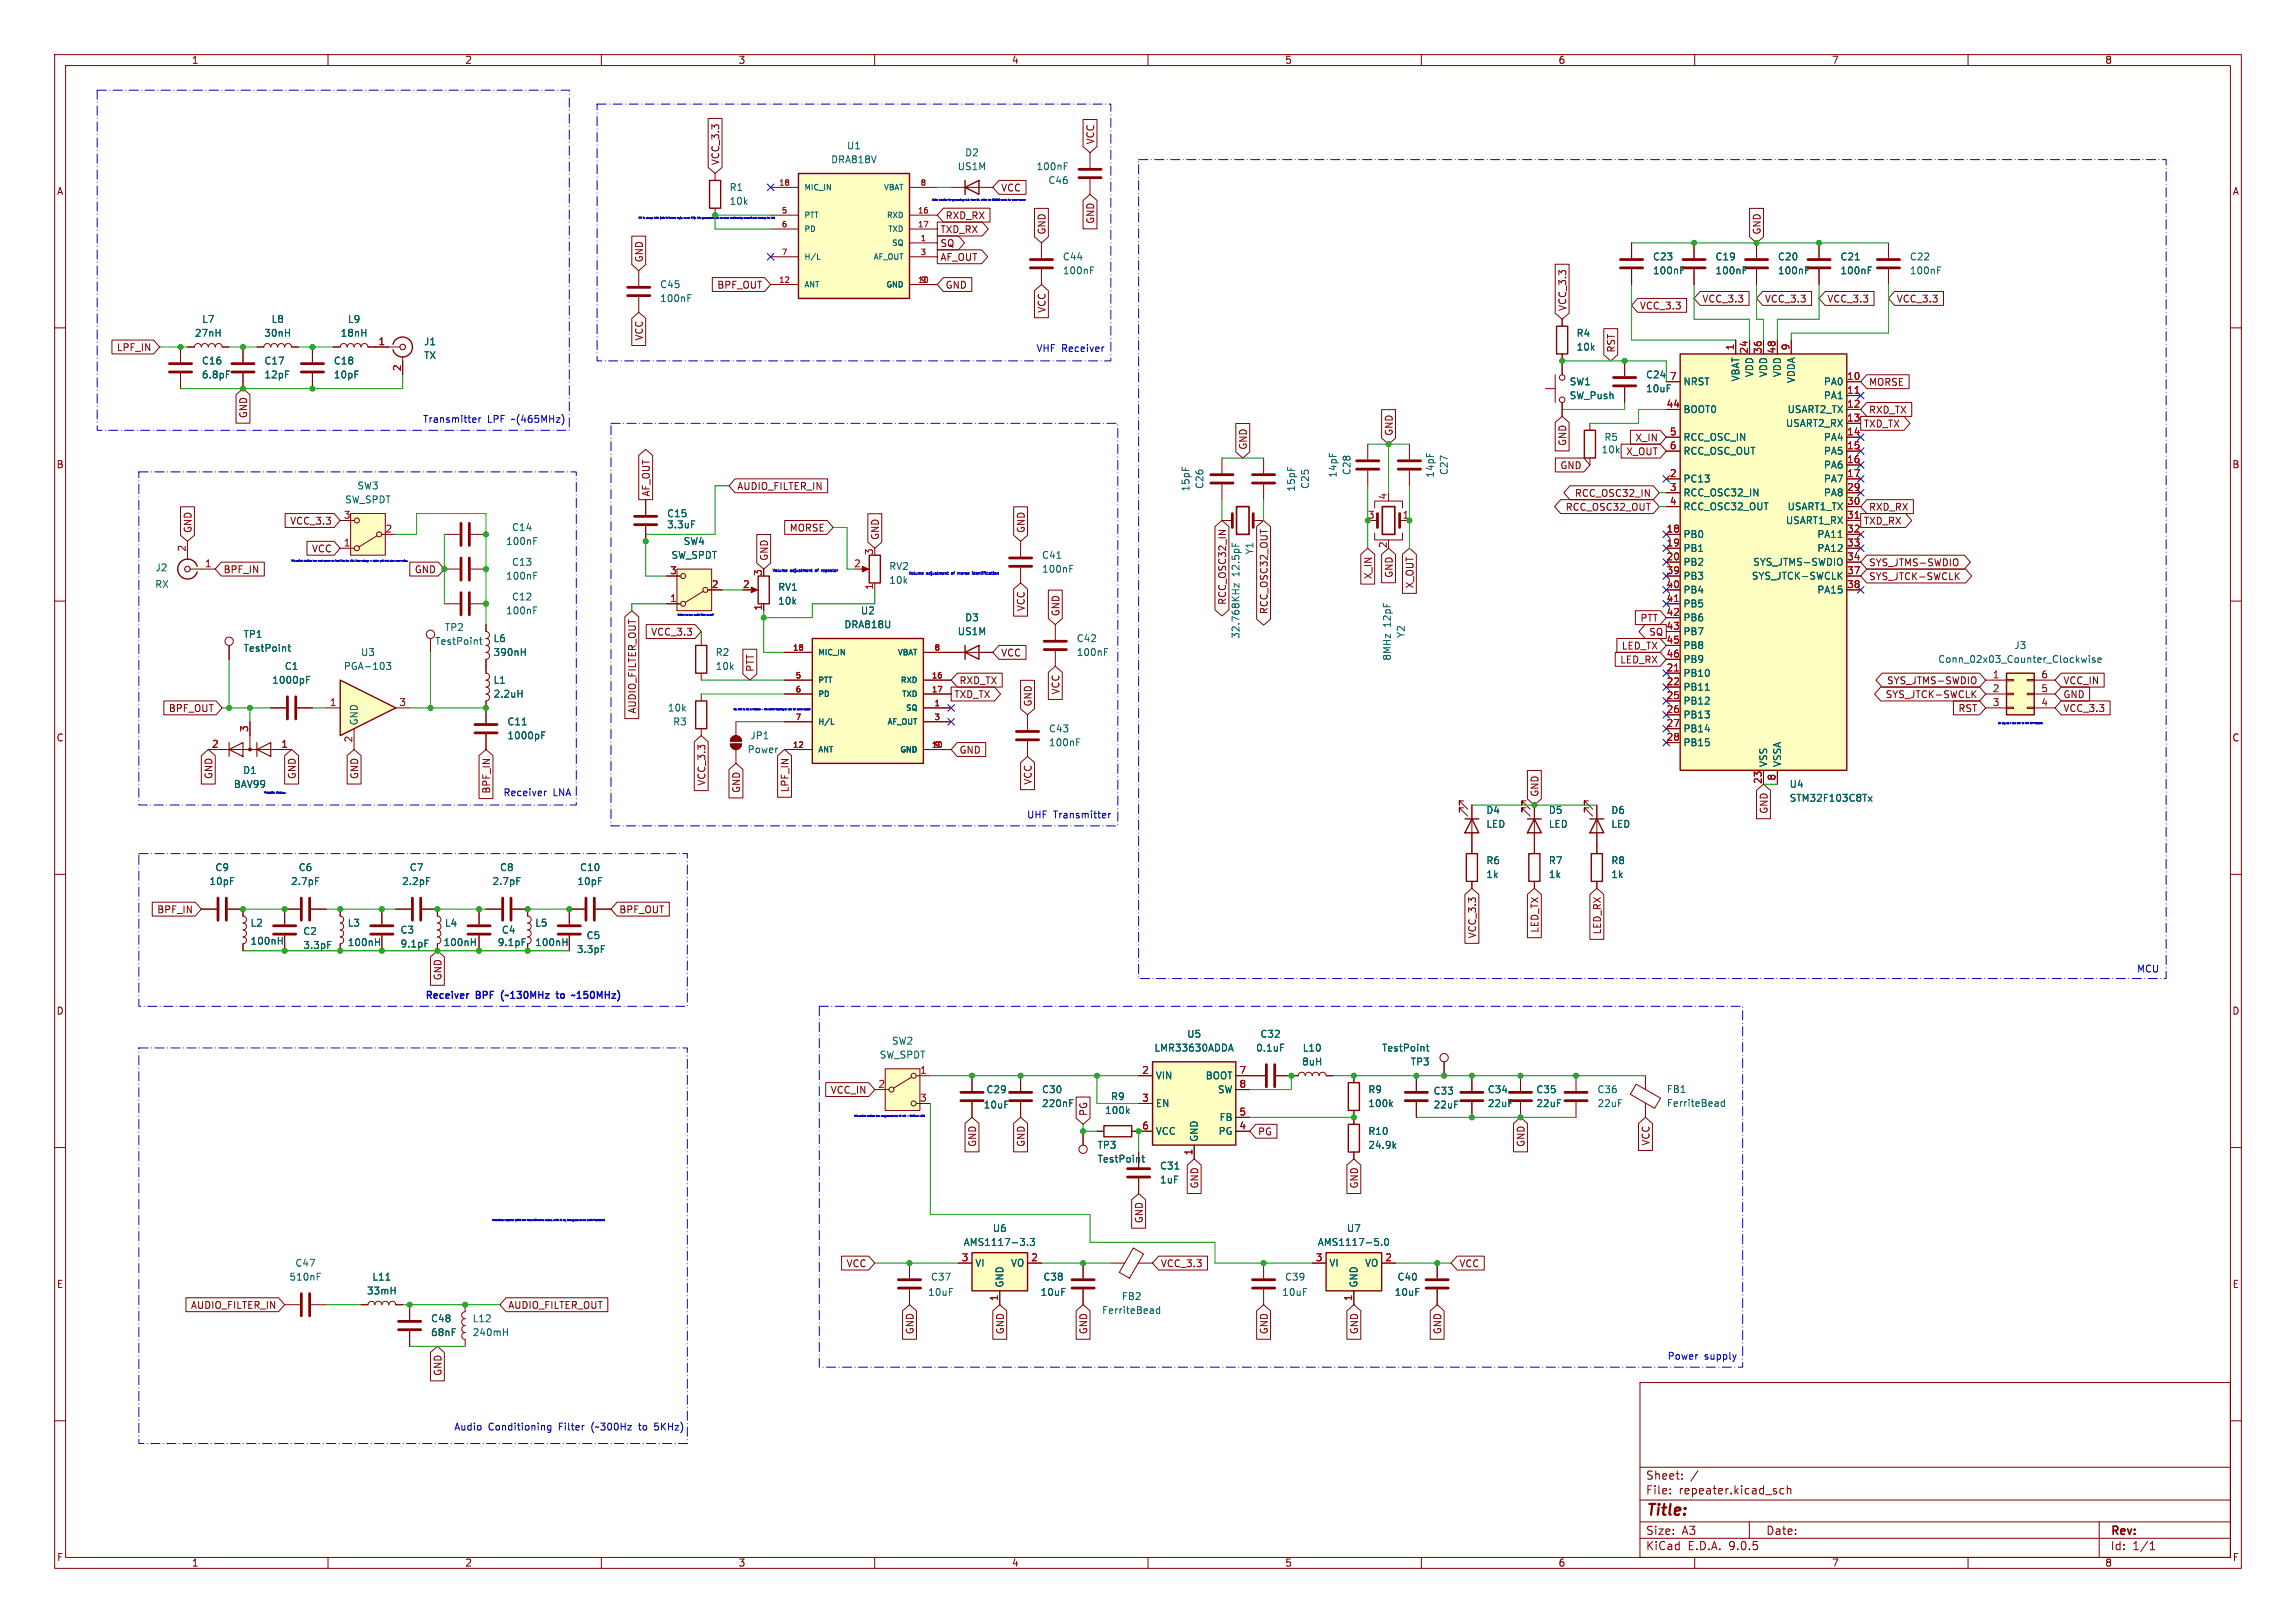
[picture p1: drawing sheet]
<svg xmlns="http://www.w3.org/2000/svg" width="420mm" height="297mm" viewBox="0 0 420 297" stroke-linecap="round" stroke-linejoin="round" font-family="sans-serif">
<defs><g id="words">
<text font-size="2.8" fill="#840000" x="301" y="277.9">Title:</text>
<g font-size="2.1" fill="#840000">
<text x="301" y="273.7">File:</text>
<text x="301" y="271">Sheet:</text>
<text x="307.1" y="273.7">repeater.kicad_sch</text>
<text x="301" y="281.1">Size:</text>
<text x="307.6" y="281.1">A3</text>
<text x="323" y="281.1">Date:</text>
<text x="386" y="281.3">Rev:</text>
<text x="301" y="283.9">KiCad</text>
<text x="308.7" y="283.9">E.D.A.</text>
<text x="316.3" y="283.9">9.0.5</text>
<text x="386" y="283.9">Id:</text>
<text x="390.1" y="283.9">1/1</text>
</g>
<g font-size="1.8" fill="#840000">
<text x="35" y="11.9">1</text>
<text x="85" y="11.9">2</text>
<text x="135" y="11.9">3</text>
<text x="185" y="11.9">4</text>
<text x="235" y="11.9">5</text>
<text x="285" y="11.9">6</text>
<text x="335" y="11.9">7</text>
<text x="385" y="11.9">8</text>
<text x="200.3" y="26.5" transform="rotate(-90 200.3 26.5)">VCC</text>
<text x="10.3" y="35.9">A</text>
<text x="131.8" y="30.3" transform="rotate(-90 131.8 30.3)">VCC_3.3</text>
<text x="183" y="35.2">VCC</text>
<text x="408.3" y="35.9">A</text>
<text x="172.9" y="40.3">RXD_RX</text>
<text x="200.3" y="41.1" transform="rotate(-90 200.3 41.1)">GND</text>
<text x="171.9" y="45.4">SQ</text>
<text x="171.9" y="42.9">TXD_RX</text>
<text x="171.9" y="47.9">AF_OUT</text>
<text x="191.5" y="43" transform="rotate(-90 191.5 43)">GND</text>
<text x="322.3" y="43" transform="rotate(-90 322.3 43)">GND</text>
<text x="117.8" y="48.1" transform="rotate(-90 117.8 48.1)">GND</text>
<text x="131.1" y="53">BPF_OUT</text>
<text x="172.9" y="53">GND</text>
<text x="191.5" y="57.3" transform="rotate(-90 191.5 57.3)">VCC</text>
<text x="286.7" y="57" transform="rotate(-90 286.7 57)">VCC_3.3</text>
<text x="299.9" y="56.8">VCC_3.3</text>
<text x="311.3" y="55.6">VCC_3.3</text>
<text x="322.7" y="55.6">VCC_3.3</text>
<text x="334.2" y="55.6">VCC_3.3</text>
<text x="346.9" y="55.6">VCC_3.3</text>
<text x="21.3" y="64.5">LPF_IN</text>
<text x="117.8" y="62.4" transform="rotate(-90 117.8 62.4)">VCC</text>
<text x="295.6" y="64.6" transform="rotate(-90 295.6 64.6)">RST</text>
<text x="341.8" y="70.8">MORSE</text>
<text x="45.4" y="76.6" transform="rotate(-90 45.4 76.6)">GND</text>
<text x="341.8" y="75.9">RXD_TX</text>
<text x="228.3" y="82.4" transform="rotate(-90 228.3 82.4)">GND</text>
<text x="255" y="79.9" transform="rotate(-90 255 79.9)">GND</text>
<text x="286.7" y="81.7" transform="rotate(-90 286.7 81.7)">GND</text>
<text x="297.4" y="83.5">X_OUT</text>
<text x="299.1" y="81">X_IN</text>
<text x="340.8" y="78.4">TXD_TX</text>
<text x="10.3" y="85.9">B</text>
<text x="134.8" y="89.9">AUDIO_FILTER_IN</text>
<text x="285.3" y="86">GND</text>
<text x="408.2" y="85.9">B</text>
<text x="119.1" y="91" transform="rotate(-90 119.1 91)">AF_OUT</text>
<text x="286.3" y="93.7">RCC_OSC32_OUT</text>
<text x="288" y="91.1">RCC_OSC32_IN</text>
<text x="341.8" y="93.7">RXD_RX</text>
<text x="35.2" y="97.6" transform="rotate(-90 35.2 97.6)">GND</text>
<text x="53" y="96.2">VCC_3.3</text>
<text x="57" y="101.3">VCC</text>
<text x="144.4" y="97.5">MORSE</text>
<text x="161" y="98.9" transform="rotate(-90 161 98.9)">GND</text>
<text x="187.6" y="97.6" transform="rotate(-90 187.6 97.6)">GND</text>
<text x="340.8" y="96.2">TXD_RX</text>
<text x="40.8" y="105.1">BPF_IN</text>
<text x="75.8" y="105.1">GND</text>
<text x="140.7" y="102.7" transform="rotate(-90 140.7 102.7)">GND</text>
<text x="251.1" y="106.1" transform="rotate(-90 251.1 106.1)">X_IN</text>
<text x="255" y="105.8" transform="rotate(-90 255 105.8)">GND</text>
<text x="258.8" y="107.8" transform="rotate(-90 258.8 107.8)">X_OUT</text>
<text x="341.8" y="103.8">SYS_JTMS-SWDIO</text>
<text x="341.8" y="106.4">SYS_JTCK-SWCLK</text>
<text x="187.6" y="111.9" transform="rotate(-90 187.6 111.9)">VCC</text>
<text x="194" y="112.9" transform="rotate(-90 194 112.9)">GND</text>
<text x="224.5" y="110.8" transform="rotate(-90 224.5 110.8)">RCC_OSC32_IN</text>
<text x="232.1" y="112.5" transform="rotate(-90 232.1 112.5)">RCC_OSC32_OUT</text>
<text x="300" y="114">PTT</text>
<text x="119" y="116.5">VCC_3.3</text>
<text x="296.6" y="119.1">LED_TX</text>
<text x="301.6" y="116.5">SQ</text>
<text x="138.1" y="123" transform="rotate(-90 138.1 123)">PTT</text>
<text x="175.4" y="125.4">RXD_TX</text>
<text x="183" y="120.3">VCC</text>
<text x="296.3" y="121.6">LED_RX</text>
<text x="345.1" y="125.4">SYS_JTMS-SWDIO</text>
<text x="377.3" y="125.4">VCC_IN</text>
<text x="30.8" y="130.5">BPF_OUT</text>
<text x="116.5" y="130.7" transform="rotate(-90 116.5 130.7)">AUDIO_FILTER_OUT</text>
<text x="174.5" y="128">TXD_TX</text>
<text x="188.9" y="129.4" transform="rotate(-90 188.9 129.4)">GND</text>
<text x="194" y="127.2" transform="rotate(-90 194 127.2)">VCC</text>
<text x="344.8" y="128">SYS_JTCK-SWCLK</text>
<text x="358.1" y="130.5">RST</text>
<text x="377.3" y="128">GND</text>
<text x="377.3" y="130.5">VCC_3.3</text>
<text x="10.3" y="135.9">C</text>
<text x="408.2" y="135.9">C</text>
<text x="39.1" y="142.7" transform="rotate(-90 39.1 142.7)">GND</text>
<text x="54.3" y="142.7" transform="rotate(-90 54.3 142.7)">GND</text>
<text x="65.7" y="142.7" transform="rotate(-90 65.7 142.7)">GND</text>
<text x="129.2" y="143.9" transform="rotate(-90 129.2 143.9)">VCC_3.3</text>
<text x="175.4" y="138.1">GND</text>
<text x="188.9" y="143.7" transform="rotate(-90 188.9 143.7)">VCC</text>
<text x="89.9" y="145.3" transform="rotate(-90 89.9 145.3)">BPF_IN</text>
<text x="135.6" y="145.2" transform="rotate(-90 135.6 145.2)">GND</text>
<text x="144.5" y="145.1" transform="rotate(-90 144.5 145.1)">LPF_IN</text>
<text x="281.6" y="145.9" transform="rotate(-90 281.6 145.9)">GND</text>
<text x="323.5" y="149" transform="rotate(-90 323.5 149)">GND</text>
<text x="28.6" y="167.3">BPF_IN</text>
<text x="113.2" y="167.3">BPF_OUT</text>
<text x="270.2" y="171.8" transform="rotate(-90 270.2 171.8)">VCC_3.3</text>
<text x="281.6" y="170.8" transform="rotate(-90 281.6 170.8)">LED_TX</text>
<text x="293.1" y="171.1" transform="rotate(-90 293.1 171.1)">LED_RX</text>
<text x="81" y="179.5" transform="rotate(-90 81 179.5)">GND</text>
<text x="10.3" y="185.9">D</text>
<text x="408.2" y="185.9">D</text>
<text x="151.9" y="200.3">VCC_IN</text>
<text x="178.8" y="210" transform="rotate(-90 178.8 210)">GND</text>
<text x="187.6" y="210" transform="rotate(-90 187.6 210)">GND</text>
<text x="199.1" y="204.3" transform="rotate(-90 199.1 204.3)">PG</text>
<text x="230" y="208">PG</text>
<text x="279.1" y="210" transform="rotate(-90 279.1 210)">GND</text>
<text x="301.9" y="209.7" transform="rotate(-90 301.9 209.7)">VCC</text>
<text x="219.4" y="217.6" transform="rotate(-90 219.4 217.6)">GND</text>
<text x="248.6" y="217.6" transform="rotate(-90 248.6 217.6)">GND</text>
<text x="209.2" y="223.9" transform="rotate(-90 209.2 223.9)">GND</text>
<text x="154.8" y="232.1">VCC</text>
<text x="212.2" y="232.1">VCC_3.3</text>
<text x="266.9" y="232.1">VCC</text>
<text x="10.3" y="235.9">E</text>
<text x="34.8" y="239.7">AUDIO_FILTER_IN</text>
<text x="92.9" y="239.7">AUDIO_FILTER_OUT</text>
<text x="408.3" y="235.9">E</text>
<text x="167.3" y="244.3" transform="rotate(-90 167.3 244.3)">GND</text>
<text x="183.8" y="244.3" transform="rotate(-90 183.8 244.3)">GND</text>
<text x="199.1" y="244.3" transform="rotate(-90 199.1 244.3)">GND</text>
<text x="232.1" y="244.3" transform="rotate(-90 232.1 244.3)">GND</text>
<text x="248.6" y="244.3" transform="rotate(-90 248.6 244.3)">GND</text>
<text x="263.8" y="244.3" transform="rotate(-90 263.8 244.3)">GND</text>
<text x="81" y="251.9" transform="rotate(-90 81 251.9)">GND</text>
<text x="10.3" y="285.9">F</text>
<text x="35" y="286.9">1</text>
<text x="85" y="286.9">2</text>
<text x="135" y="286.9">3</text>
<text x="185" y="286.9">4</text>
<text x="235" y="286.9">5</text>
<text x="285" y="286.9">6</text>
<text x="335" y="286.9">7</text>
<text x="385" y="286.9">8</text>
<text x="408.3" y="285.9">F</text>
</g>
<g font-size="1.8" fill="#006464">
<text x="154.8" y="27.5">U1</text>
<text x="176.5" y="28.8">D2</text>
<text x="133.4" y="35.2">R1</text>
<text x="151.9" y="30.1">DRA818V</text>
<text x="175.1" y="31.3">US1M</text>
<text x="189.5" y="31.3">100nF</text>
<text x="191.7" y="33.9">C46</text>
<text x="133.4" y="37.7">10k</text>
<text x="194.3" y="47.9">C44</text>
<text x="302.3" y="47.9">C23</text>
<text x="313.7" y="47.9">C19</text>
<text x="325.1" y="47.9">C20</text>
<text x="336.6" y="47.9">C21</text>
<text x="349.3" y="47.9">C22</text>
<text x="120.7" y="52.9">C45</text>
<text x="194.3" y="50.4">100nF</text>
<text x="302.3" y="50.4">100nF</text>
<text x="313.7" y="50.4">100nF</text>
<text x="325.1" y="50.4">100nF</text>
<text x="336.6" y="50.4">100nF</text>
<text x="349.3" y="50.4">100nF</text>
<text x="36.9" y="59.3">L7</text>
<text x="49.6" y="59.3">L8</text>
<text x="63.5" y="59.3">L9</text>
<text x="120.7" y="55.5">100nF</text>
<text x="35.5" y="61.8">27nH</text>
<text x="48.2" y="61.8">30nH</text>
<text x="62.2" y="61.8">18nH</text>
<text x="77.5" y="63.4">J1</text>
<text x="77.5" y="65.9">TX</text>
<text x="288.3" y="61.8">R4</text>
<text x="288.3" y="64.4">10k</text>
<text x="36.8" y="66.9">C16</text>
<text x="36.8" y="69.4">6.8pF</text>
<text x="48.3" y="66.9">C17</text>
<text x="48.3" y="69.4">12pF</text>
<text x="61" y="66.9">C18</text>
<text x="61" y="69.4">10pF</text>
<text x="287" y="70.7">SW1</text>
<text x="301" y="69.4">C24</text>
<text x="301" y="72">10uF</text>
<text x="307.8" y="70.7">NRST</text>
<text x="318.4" y="69.9" transform="rotate(-90 318.4 69.9)">VBAT</text>
<text x="320.9" y="69.1" transform="rotate(-90 320.9 69.1)">VDD</text>
<text x="323.4" y="69.1" transform="rotate(-90 323.4 69.1)">VDD</text>
<text x="326" y="69.1" transform="rotate(-90 326 69.1)">VDD</text>
<text x="328.5" y="70.2" transform="rotate(-90 328.5 70.2)">VDDA</text>
<text x="333.5" y="70.7">PA0</text>
<text x="287" y="73.3">SW_Push</text>
<text x="307.8" y="75.8">BOOT0</text>
<text x="326.9" y="75.8">USART2_TX</text>
<text x="333.5" y="73.3">PA1</text>
<text x="292.9" y="83.2">10k</text>
<text x="293.4" y="80.9">R5</text>
<text x="307.8" y="80.9">RCC_OSC_IN</text>
<text x="307.8" y="83.4">RCC_OSC_OUT</text>
<text x="326.6" y="78.3">USART2_RX</text>
<text x="333.5" y="80.9">PA4</text>
<text x="333.5" y="83.4">PA5</text>
<text x="65.3" y="89.8">SW3</text>
<text x="220.3" y="89.6" transform="rotate(-90 220.3 89.6)">C26</text>
<text x="239.6" y="89.6" transform="rotate(-90 239.6 89.6)">C25</text>
<text x="244.7" y="87.5" transform="rotate(-90 244.7 87.5)">14pF</text>
<text x="247.2" y="87" transform="rotate(-90 247.2 87)">C28</text>
<text x="262.5" y="87.5" transform="rotate(-90 262.5 87.5)">14pF</text>
<text x="265" y="87" transform="rotate(-90 265 87)">C27</text>
<text x="307.8" y="88.5">PC13</text>
<text x="333.5" y="86">PA6</text>
<text x="333.5" y="88.5">PA7</text>
<text x="63" y="92.3">SW_SPDT</text>
<text x="121.9" y="94.8">C15</text>
<text x="217.8" y="90.1" transform="rotate(-90 217.8 90.1)">15pF</text>
<text x="237.1" y="90.1" transform="rotate(-90 237.1 90.1)">15pF</text>
<text x="307.8" y="91">RCC_OSC32_IN</text>
<text x="307.8" y="93.6">RCC_OSC32_OUT</text>
<text x="326.9" y="93.6">USART1_TX</text>
<text x="333.5" y="91">PA8</text>
<text x="92.5" y="99.9">100nF</text>
<text x="93.6" y="97.4">C14</text>
<text x="121.9" y="96.9">3.3uF</text>
<text x="125" y="99.9">SW4</text>
<text x="229.5" y="101.6" transform="rotate(-90 229.5 101.6)">Y1</text>
<text x="307.8" y="98.7">PB0</text>
<text x="307.8" y="101.2">PB1</text>
<text x="326.6" y="96.1">USART1_RX</text>
<text x="332.3" y="98.7">PA11</text>
<text x="332.3" y="101.2">PA12</text>
<text x="28.3" y="107.8">RX</text>
<text x="28.3" y="104.7">J2</text>
<text x="92.5" y="106.3">100nF</text>
<text x="93.6" y="103.7">C13</text>
<text x="122.7" y="102.5">SW_SPDT</text>
<text x="162.6" y="104.5">RV2</text>
<text x="162.6" y="107">10k</text>
<text x="190.5" y="105">100nF</text>
<text x="190.5" y="102.5">C41</text>
<text x="226.9" y="105.5" transform="rotate(-90 226.9 105.5)">12.5pF</text>
<text x="307.8" y="103.7">PB2</text>
<text x="307.8" y="106.3">PB3</text>
<text x="320.4" y="106.3">SYS_JTCK-SWCLK</text>
<text x="320.6" y="103.7">SYS_JTMS-SWDIO</text>
<text x="92.5" y="112.6">100nF</text>
<text x="93.6" y="110.1">C12</text>
<text x="142.2" y="108.3">RV1</text>
<text x="142.2" y="110.8">10k</text>
<text x="157.4" y="112.6">U2</text>
<text x="176.5" y="113.9">D3</text>
<text x="307.8" y="108.8">PB4</text>
<text x="307.8" y="111.4">PB5</text>
<text x="307.8" y="113.9">PB6</text>
<text x="332.3" y="108.8">PA15</text>
<text x="44.5" y="116.9">TP1</text>
<text x="44.5" y="119.5">TestPoint</text>
<text x="79.5" y="118.2">TestPoint</text>
<text x="81.3" y="115.7">TP2</text>
<text x="90.2" y="117.7">L6</text>
<text x="154.4" y="115.2">DRA818U</text>
<text x="175.1" y="116.4">US1M</text>
<text x="196.9" y="117.7">C42</text>
<text x="226.9" y="117" transform="rotate(-90 226.9 117)">32.768KHz</text>
<text x="254.6" y="114.8" transform="rotate(-90 254.6 114.8)">12pF</text>
<text x="257.1" y="116.8" transform="rotate(-90 257.1 116.8)">Y2</text>
<text x="307.8" y="116.4">PB7</text>
<text x="307.8" y="119">PB8</text>
<text x="368.4" y="119">J3</text>
<text x="49.7" y="125.3">1000pF</text>
<text x="52" y="122.8">C1</text>
<text x="62.8" y="122.8">PGA-103</text>
<text x="65.9" y="120.2">U3</text>
<text x="90.2" y="125.3">L1</text>
<text x="90.2" y="120.2">390nH</text>
<text x="130.8" y="120.2">R2</text>
<text x="130.8" y="122.8">10k</text>
<text x="196.9" y="120.2">100nF</text>
<text x="254.6" y="121" transform="rotate(-90 254.6 121)">8MHz</text>
<text x="307.8" y="121.5">PB9</text>
<text x="307.8" y="124.1">PB10</text>
<text x="354.4" y="121.5">Conn_02x03_Counter_Clockwise</text>
<text x="90.2" y="127.9">2.2uH</text>
<text x="122.1" y="130.4">10k</text>
<text x="307.8" y="126.6">PB11</text>
<text x="307.8" y="129.1">PB12</text>
<text x="307.8" y="131.7">PB13</text>
<text x="65.6" y="132.8" transform="rotate(-90 65.6 132.8)">GND</text>
<text x="92.7" y="132.9">C11</text>
<text x="92.7" y="135.5">1000pF</text>
<text x="123" y="132.9">R3</text>
<text x="137.2" y="135.5">JP1</text>
<text x="191.8" y="136.8">100nF</text>
<text x="191.8" y="134.2">C43</text>
<text x="307.8" y="134.2">PB14</text>
<text x="307.8" y="136.8">PB15</text>
<text x="44.4" y="141.8">D1</text>
<text x="136.7" y="138">Power</text>
<text x="323.4" y="140.5" transform="rotate(-90 323.4 140.5)">VSS</text>
<text x="326" y="140.5" transform="rotate(-90 326 140.5)">VSSA</text>
<text x="42.7" y="144.4">BAV99</text>
<text x="271.8" y="149.1">D4</text>
<text x="283.2" y="149.1">D5</text>
<text x="294.6" y="149.1">D6</text>
<text x="327.3" y="144.4">U4</text>
<text x="327.3" y="146.9">STM32F103C8Tx</text>
<text x="271.8" y="151.7">LED</text>
<text x="283.2" y="151.7">LED</text>
<text x="294.6" y="151.7">LED</text>
<text x="39.3" y="159.6">C9</text>
<text x="54.5" y="159.6">C6</text>
<text x="74.9" y="159.6">C7</text>
<text x="91.4" y="159.6">C8</text>
<text x="106" y="159.6">C10</text>
<text x="271.8" y="158.3">R6</text>
<text x="271.8" y="160.9">1k</text>
<text x="283.2" y="158.3">R7</text>
<text x="283.2" y="160.9">1k</text>
<text x="294.6" y="158.3">R8</text>
<text x="294.6" y="160.9">1k</text>
<text x="38.2" y="162.2">10pF</text>
<text x="53.1" y="162.2">2.7pF</text>
<text x="73.5" y="162.2">2.2pF</text>
<text x="90" y="162.2">2.7pF</text>
<text x="105.5" y="162.2">10pF</text>
<text x="45.7" y="169.8">L2</text>
<text x="45.7" y="173.1">100nH</text>
<text x="55.4" y="171.3">C2</text>
<text x="55.4" y="173.8">3.3pF</text>
<text x="63.5" y="169.8">L3</text>
<text x="63.5" y="173.3">100nH</text>
<text x="73.2" y="171">C3</text>
<text x="73.2" y="173.6">9.1pF</text>
<text x="81" y="173.3">100nH</text>
<text x="81.3" y="169.8">L4</text>
<text x="90.9" y="173.3">9.1pF</text>
<text x="91.7" y="171">C4</text>
<text x="97.8" y="169.8">L5</text>
<text x="97.8" y="173.3">100nH</text>
<text x="107.2" y="172.1">C5</text>
<text x="105.4" y="174.6">3.3pF</text>
<text x="163.1" y="191.4">SW2</text>
<text x="217.1" y="190.1">U5</text>
<text x="230.5" y="190.1">C32</text>
<text x="160.8" y="193.9">SW_SPDT</text>
<text x="211.1" y="192.6">LMR33630ADDA</text>
<text x="211.3" y="197.7">VIN</text>
<text x="220.5" y="197.7">BOOT</text>
<text x="229.7" y="192.6">0.1uF</text>
<text x="238.1" y="195.2">8uH</text>
<text x="238.2" y="192.6">L10</text>
<text x="252.7" y="192.6">TestPoint</text>
<text x="258" y="195.2">TP3</text>
<text x="179.8" y="203">10uF</text>
<text x="180.3" y="200.3">C29</text>
<text x="190.5" y="202.8">220nF</text>
<text x="190.5" y="200.3">C30</text>
<text x="203.1" y="201.5">R9</text>
<text x="211.3" y="202.8">EN</text>
<text x="222.7" y="200.3">SW</text>
<text x="250.2" y="200.3">R9</text>
<text x="250.2" y="202.8">100k</text>
<text x="262.1" y="200.5">C33</text>
<text x="262.1" y="203">22uF</text>
<text x="272" y="200.3">C34</text>
<text x="272" y="202.8">22uF</text>
<text x="280.9" y="200.3">C35</text>
<text x="280.9" y="202.8">22uF</text>
<text x="292.1" y="200.3">C36</text>
<text x="292.1" y="202.8">22uF</text>
<text x="304.8" y="200.2">FB1</text>
<text x="304.8" y="202.7">FerriteBead</text>
<text x="202" y="204.1">100k</text>
<text x="211.3" y="207.9">VCC</text>
<text x="219.3" y="209" transform="rotate(-90 219.3 209)">GND</text>
<text x="222.8" y="207.9">PG</text>
<text x="223" y="205.3">FB</text>
<text x="250.2" y="207.9">R10</text>
<text x="200.7" y="210.4">TP3</text>
<text x="200.7" y="213">TestPoint</text>
<text x="212.1" y="214.2">C31</text>
<text x="250.2" y="210.4">24.9k</text>
<text x="212.1" y="216.8">1uF</text>
<text x="181.5" y="225.7">U6</text>
<text x="246.3" y="225.7">U7</text>
<text x="53.9" y="232">C47</text>
<text x="176.2" y="228.2">AMS1117-3.3</text>
<text x="178.3" y="232">VI</text>
<text x="184.8" y="232">VO</text>
<text x="241" y="228.2">AMS1117-5.0</text>
<text x="243.1" y="232">VI</text>
<text x="249.6" y="232">VO</text>
<text x="52.8" y="234.5">510nF</text>
<text x="67" y="237.1">33mH</text>
<text x="68" y="234.5">L11</text>
<text x="169.7" y="237.3">10uF</text>
<text x="170.2" y="234.5">C37</text>
<text x="183.7" y="235.7" transform="rotate(-90 183.7 235.7)">GND</text>
<text x="190.3" y="237.3">10uF</text>
<text x="190.8" y="234.5">C38</text>
<text x="205.1" y="238.1">FB2</text>
<text x="234.5" y="237.3">10uF</text>
<text x="235" y="234.5">C39</text>
<text x="248.5" y="235.7" transform="rotate(-90 248.5 235.7)">GND</text>
<text x="255" y="237.3">10uF</text>
<text x="255.5" y="234.5">C40</text>
<text x="78.7" y="242.2">C48</text>
<text x="78.7" y="244.7">68nF</text>
<text x="86.4" y="242.2">L12</text>
<text x="86.4" y="244.7">240mH</text>
<text x="201.5" y="240.6">FerriteBead</text>
</g>
<g font-size="1.8" fill="#a90000">
<text x="69.1" y="63.2">1</text>
<text x="317.2" y="64.2" transform="rotate(-90 317.2 64.2)">1</text>
<text x="319.8" y="64.8" transform="rotate(-90 319.8 64.8)">24</text>
<text x="322.3" y="64.8" transform="rotate(-90 322.3 64.8)">36</text>
<text x="324.9" y="64.8" transform="rotate(-90 324.9 64.8)">48</text>
<text x="327.4" y="64.2" transform="rotate(-90 327.4 64.2)">9</text>
<text x="73.4" y="68" transform="rotate(-90 73.4 68)">2</text>
<text x="305.4" y="69.6">7</text>
<text x="337.8" y="69.6">10</text>
<text x="304.8" y="74.7">44</text>
<text x="337.8" y="72.1">11</text>
<text x="337.8" y="74.7">12</text>
<text x="337.8" y="77.2">13</text>
<text x="305.4" y="79.8">5</text>
<text x="305.4" y="82.3">6</text>
<text x="337.8" y="79.8">14</text>
<text x="337.8" y="82.3">15</text>
<text x="305.4" y="87.4">2</text>
<text x="305.4" y="89.9">3</text>
<text x="337.8" y="84.8">16</text>
<text x="337.8" y="87.4">17</text>
<text x="337.8" y="89.9">29</text>
<text x="62.8" y="95">3</text>
<text x="250.1" y="95">3</text>
<text x="253.7" y="91.5" transform="rotate(-90 253.7 91.5)">4</text>
<text x="256.5" y="95">1</text>
<text x="305.4" y="92.5">4</text>
<text x="337.8" y="92.5">30</text>
<text x="337.8" y="95">31</text>
<text x="34" y="101" transform="rotate(-90 34 101)">2</text>
<text x="62.8" y="100.1">1</text>
<text x="70.4" y="97.5">2</text>
<text x="159.8" y="101.7" transform="rotate(-90 159.8 101.7)">3</text>
<text x="253.7" y="100.4" transform="rotate(-90 253.7 100.4)">2</text>
<text x="304.8" y="97.5">18</text>
<text x="304.8" y="100.1">19</text>
<text x="337.8" y="97.5">32</text>
<text x="337.8" y="100.1">33</text>
<text x="37.4" y="103.9">1</text>
<text x="122.5" y="105.2">3</text>
<text x="130.1" y="107.7">2</text>
<text x="135.8" y="107.7">2</text>
<text x="139.4" y="105.5" transform="rotate(-90 139.4 105.5)">3</text>
<text x="156.1" y="103.9">2</text>
<text x="304.8" y="102.6">20</text>
<text x="304.8" y="105.2">39</text>
<text x="304.8" y="107.7">40</text>
<text x="337.8" y="102.6">34</text>
<text x="337.8" y="105.2">37</text>
<text x="337.8" y="107.7">38</text>
<text x="122.5" y="110.2">1</text>
<text x="139.4" y="111.8" transform="rotate(-90 139.4 111.8)">1</text>
<text x="159.8" y="108" transform="rotate(-90 159.8 108)">1</text>
<text x="304.8" y="110.2">41</text>
<text x="304.8" y="112.8">42</text>
<text x="304.8" y="115.3">43</text>
<text x="304.8" y="117.9">45</text>
<text x="304.8" y="120.4">46</text>
<text x="304.8" y="122.9">21</text>
<text x="304.8" y="125.5">22</text>
<text x="364.4" y="124.2">1</text>
<text x="373.3" y="124.2">6</text>
<text x="60.3" y="129.3">1</text>
<text x="73" y="129.3">3</text>
<text x="304.8" y="128">25</text>
<text x="304.8" y="130.6">26</text>
<text x="364.4" y="126.7">2</text>
<text x="364.4" y="129.3">3</text>
<text x="373.3" y="126.7">5</text>
<text x="373.3" y="129.3">4</text>
<text x="38.7" y="136.9">2</text>
<text x="45.5" y="134.1" transform="rotate(-90 45.5 134.1)">3</text>
<text x="51.4" y="136.9">1</text>
<text x="64.5" y="136" transform="rotate(-90 64.5 136)">2</text>
<text x="304.8" y="133.1">27</text>
<text x="304.8" y="135.6">28</text>
<text x="322.3" y="143.6" transform="rotate(-90 322.3 143.6)">23</text>
<text x="324.9" y="142.9" transform="rotate(-90 324.9 142.9)">8</text>
<text x="168.2" y="196.6">1</text>
<text x="208.8" y="196.6">2</text>
<text x="226.6" y="196.6">7</text>
<text x="160.6" y="199.1">2</text>
<text x="168.2" y="201.7">3</text>
<text x="208.8" y="201.7">3</text>
<text x="226.6" y="199.1">8</text>
<text x="208.8" y="206.8">6</text>
<text x="226.6" y="204.2">5</text>
<text x="226.6" y="206.8">4</text>
<text x="218.2" y="211.5" transform="rotate(-90 218.2 211.5)">1</text>
<text x="175.8" y="230.9">3</text>
<text x="188.5" y="230.9">2</text>
<text x="240.6" y="230.9">3</text>
<text x="253.3" y="230.9">2</text>
<text x="182.6" y="238.2" transform="rotate(-90 182.6 238.2)">1</text>
<text x="247.4" y="238.2" transform="rotate(-90 247.4 238.2)">1</text>
</g>
<g font-size="1.8" fill="#0000c2">
<text x="189.5" y="64.6">VHF Receiver</text>
<text x="77.3" y="77.6">Transmitter</text>
<text x="89.2" y="77.6">LPF</text>
<text x="93.7" y="77.6">~(465MHz)</text>
<text x="92" y="145.9">Receiver</text>
<text x="101.2" y="145.9">LNA</text>
<text x="187.8" y="150">UHF</text>
<text x="192.7" y="150">Transmitter</text>
<text x="390.8" y="178.2">MCU</text>
<text x="77.6" y="183.1">Receiver</text>
<text x="87.1" y="183.1">BPF</text>
<text x="92.2" y="183.1">(~130MHz</text>
<text x="102.9" y="183.1">to</text>
<text x="106.2" y="183.1">~150MHz)</text>
<text x="305" y="249">Power</text>
<text x="311.7" y="249">supply</text>
<text x="83" y="262">Audio</text>
<text x="89.3" y="262">Conditioning</text>
<text x="102.3" y="262">Filter</text>
<text x="108.5" y="262">(~300Hz</text>
<text x="117.4" y="262">to</text>
<text x="120.4" y="262">5KHz)</text>
</g>
<g font-size="1.4" fill="#a90000">
<text x="142.4" y="34">18</text>
<text x="168.3" y="34">8</text>
<text x="142.9" y="39.1">5</text>
<text x="142.9" y="41.7">6</text>
<text x="167.8" y="39.1">16</text>
<text x="167.8" y="41.7">17</text>
<text x="142.9" y="46.7">7</text>
<text x="168.3" y="44.2">1</text>
<text x="168.3" y="46.7">3</text>
<text x="142.4" y="51.8">12</text>
<text x="167.8" y="51.8">10</text>
<text x="168.3" y="51.8">9</text>
<text x="145" y="119.1">18</text>
<text x="170.8" y="119.1">8</text>
<text x="145.4" y="124.2">5</text>
<text x="170.4" y="124.2">16</text>
<text x="145.4" y="126.7">6</text>
<text x="145.4" y="131.8">7</text>
<text x="170.4" y="126.7">17</text>
<text x="170.8" y="129.3">1</text>
<text x="170.8" y="131.8">3</text>
<text x="145" y="136.9">12</text>
<text x="170.4" y="136.9">10</text>
<text x="170.8" y="136.9">9</text>
</g>
<g font-size="1.4" fill="#006464">
<text x="147.1" y="35">MIC_IN</text>
<text x="161.6" y="35">VBAT</text>
<text x="147.1" y="40.1">PTT</text>
<text x="162.1" y="40.1">RXD</text>
<text x="147.1" y="42.6">PD</text>
<text x="147.1" y="47.7">H/L</text>
<text x="159.7" y="47.7">AF_OUT</text>
<text x="162.3" y="42.6">TXD</text>
<text x="163.1" y="45.2">SQ</text>
<text x="147.1" y="52.8">ANT</text>
<text x="162" y="52.8">GND</text>
<text x="149.6" y="120.1">MIC_IN</text>
<text x="149.6" y="125.2">PTT</text>
<text x="164.1" y="120.1">VBAT</text>
<text x="164.6" y="125.2">RXD</text>
<text x="149.6" y="127.7">PD</text>
<text x="164.9" y="127.7">TXD</text>
<text x="165.6" y="130.3">SQ</text>
<text x="149.6" y="132.8">H/L</text>
<text x="149.6" y="137.9">ANT</text>
<text x="162.2" y="132.8">AF_OUT</text>
<text x="164.5" y="137.9">GND</text>
</g>
<g font-size=".7" fill="#0000c2">
<text x="141.2" y="104.9">Volume</text>
<text x="144.6" y="104.9">adjustment</text>
<text x="149.6" y="104.9">of</text>
<text x="151.1" y="104.9">repeater</text>
<text x="166.1" y="105.4">Volume</text>
<text x="169.5" y="105.4">adjustment</text>
<text x="174.5" y="105.4">of</text>
<text x="176" y="105.4">morse</text>
<text x="179" y="105.4">identification</text>
</g>
<g font-size=".4" fill="#0000c2">
<text x="117.9" y="40.2">is</text>
<text x="118.8" y="40.2">always</text>
<text x="120.6" y="40.2">HIGH</text>
<text x="122.2" y="40.2">(this</text>
<text x="123.6" y="40.2">is</text>
<text x="124.5" y="40.2">inverse</text>
<text x="126.5" y="40.2">logic,</text>
<text x="128.1" y="40.2">so</text>
<text x="129.2" y="40.2">no</text>
<text x="130.2" y="40.2">PTT).</text>
<text x="131.8" y="40.2">This</text>
<text x="133.1" y="40.2">guarantees</text>
<text x="135.8" y="40.2">that</text>
<text x="137.2" y="40.2">we</text>
<text x="138.2" y="40.2">never</text>
<text x="139.9" y="40.2">accidentally</text>
<text x="170.4" y="36.9">Quick</text>
<text x="172" y="36.9">solution</text>
<text x="174.1" y="36.9">for</text>
<text x="175.2" y="36.9">generating</text>
<text x="177.9" y="36.9">~4.3v</text>
<text x="179.4" y="36.9">from</text>
<text x="180.9" y="36.9">5V,</text>
<text x="182.1" y="36.9">which</text>
<text x="183.8" y="36.9">the</text>
<text x="184.9" y="36.9">DRA818</text>
<text x="187" y="36.9">wants</text>
<text x="54.4" y="103">switch</text>
<text x="56.2" y="103">decides</text>
<text x="58.2" y="103">how</text>
<text x="59.6" y="103">much</text>
<text x="61.2" y="103">power</text>
<text x="62.9" y="103">we</text>
<text x="65.4" y="103">into</text>
<text x="66.7" y="103">the</text>
<text x="67.9" y="103">LNA.</text>
<text x="69.3" y="103">More</text>
<text x="70.8" y="103">voltage</text>
<text x="72.8" y="103">=</text>
<text x="73.7" y="103">better</text>
<text x="123.8" y="112.9">Switch</text>
<text x="125.6" y="112.9">to</text>
<text x="126.6" y="112.9">turn</text>
<text x="127.9" y="112.9">audio</text>
<text x="129.6" y="112.9">filter</text>
<text x="134" y="130.2">No,</text>
<text x="135.2" y="130.2">this</text>
<text x="136.5" y="130.2">is</text>
<text x="137.4" y="130.2">not</text>
<text x="138.6" y="130.2">a</text>
<text x="139.5" y="130.2">mistake</text>
<text x="142.5" y="130.2">it's</text>
<text x="143.6" y="130.2">either</text>
<text x="145.3" y="130.2">floating</text>
<text x="147.4" y="130.2">or</text>
<text x="365.3" y="132.7">Oh</text>
<text x="366.4" y="132.7">boy</text>
<text x="367.7" y="132.7">do</text>
<text x="368.7" y="132.7">I</text>
<text x="369.4" y="132.7">love</text>
<text x="370.8" y="132.7">the</text>
<text x="373.1" y="132.7">AVR</text>
<text x="48.2" y="145.4">Protection</text>
<text x="50.7" y="145.4">diodes....</text>
<text x="157.4" y="204.6">switch</text>
<text x="159.2" y="204.6">decides</text>
<text x="161.2" y="204.6">how</text>
<text x="162.6" y="204.6">we</text>
<text x="163.6" y="204.6">generate</text>
<text x="167.1" y="204.6">5V</text>
<text x="168.1" y="204.6">rail</text>
<text x="89.8" y="223.6">Theoretical</text>
<text x="92.5" y="223.6">response</text>
<text x="94.8" y="223.6">@200</text>
<text x="96.5" y="223.6">ohm</text>
<text x="97.9" y="223.6">input</text>
<text x="99.4" y="223.6">680</text>
<text x="100.7" y="223.6">ohms</text>
<text x="102.3" y="223.6">output,</text>
<text x="104.3" y="223.6">which</text>
<text x="105.9" y="223.6">is</text>
<text x="106.9" y="223.6">my</text>
<text x="108" y="223.6">best</text>
<text x="109.4" y="223.6">guess</text>
</g>
</g></defs>
<g fill="none" stroke="#840000" stroke-width=".18">
<path d="M10 10h400v277h-400zM12 12h396v273h-396zM60 10v2M110 10v2M160 10v2M210 10v2M260 10v2M310 10v2M360 10v2M10 60h2M408 60h2M10 110h2"/>
<path d="M408 110h2M10 160h2M408 160h2M10 210h2M200.7 207h1.2M207 207h1.3M408 210h2M300 253h108v32h-108zM10 260h2M300 278.5h108M300 274.5h108M300 268.5h108"/>
<path d="M305.5 273.2v.2M305.5 272.5v.1M307.7 270.5v.2M307.7 269.8v.1M310.6 269.1l-1.3 1.9M320 278.5v3M326.3 272.5l-.4-.1-.3 .3v.4l.1 .2h.6M326.9 272.5l.3-.1 .3 .1 .1 .9M326.9 271.9v1.5M384 278.5v6.5M408 260h2M60 285v2"/>
<path d="M110 285v2M160 285v2M210 285v2M260 285v2M300 281.5h108M310 285v2M360 285v2M393.3 283.6h.9M393.3 282.5l.4-.4v1.5"/>
</g>
<path d="M201.9 206h5.1v2h-5.1z" fill="none" stroke="#840000" stroke-width=".25"/>
<path d="M206.2 203.3l.4 .5M206.6 202.9l-.5 .5" fill="none" stroke="#006464" stroke-width=".18"/>
<path d="M64.1 94h6.4v7.6h-6.4z" fill="#ffffc2"/>
<g fill="none" stroke="#840000" stroke-width=".18">
<path d="M62.2 95.3h2.6M64.1 94h6.4v7.6h-6.4zM69 98l-3.3 2.1M69.8 97.8h2.6M81.3 97.8h2.8M86.1 97.8h2.8M41.9 118.1v2.6M62.2 100.3h2.6M78.7 116.8v2.6M81.3 104.1h2.8M81.3 110.5h2.8M86.1 104.1h2.8"/>
<path d="M86.1 110.5h2.8M88.9 114.3v1.3a.64 .64 0 0 1 .6 .6 .64 .64 0 0 1-.6 .6 .64 .64 0 0 1 .6 .7 .64 .64 0 0 1-.6 .6 .64 .64 0 0 1 .6 .6 .64 .64 0 0 1-.6 .7 .64 .64 0 0 1 .6 .6 .64 .64 0 0 1-.6 .7v2.5a.64 .64 0 0 1 .6 .6 .64 .64 0 0 1-.6 .7 .64 .64 0 0 1 .6 .6 .64 .64 0 0 1-.6 .6M49.5 129.5h2.8M54.4 129.5h2.7M88.9 125.7a.64 .64 0 0 1 .6 .7 .64 .64 0 0 1-.6 .6 .64 .64 0 0 1 .6 .6 .64 .64 0 0 1-.6 .7v1.2"/>
<circle cx="65.3" cy="95.3" r=".46"/>
<circle cx="69.3" cy="97.8" r=".46"/>
<circle cx="41.9" cy="117.3" r=".76"/>
<circle cx="65.3" cy="100.3" r=".46"/>
<circle cx="78.7" cy="116.1" r=".76"/>
</g>
<path d="M84.3 95.8v4M85.9 95.8v4M84.3 102.1v4.1M84.3 108.5v4M85.9 102.1v4.1M85.9 108.5v4M52.6 127.5v4.1M54.1 127.5v4.1" fill="none" stroke="#840000" stroke-width=".51"/>
<g fill="none" stroke="#006464" stroke-width=".18">
<path d="M97.7 99h.4M97.7 98.4h.6M52.7 118.4h.4M52.8 117.9v1.1l.3 .2M87.7 117.1h.5M87.9 116.7v1l.3 .2M95.4 119.3h.7M96.1 118.7v1.3M97.7 105.3h.4M97.7 104.7h.6M97.7 111.7h.4M97.7 111.1h.6"/>
<path d="M56.1 124.4h.4M56.1 123.8h.6M94.8 126.9h.7M95.5 126.3v1.3"/>
</g>
<path d="M62.2 124.5l10.2 5-10.2 5.1z" fill="#ffffc2"/>
<path d="M62.2 124.5l10.2 5-10.2 5.1z" fill="none" stroke="#840000" stroke-width=".25"/>
<path d="M231.1 83.8v2.8M231.1 88.6v2.8M250.2 81.3v2.8M250.2 86.1v2.8M257.8 81.3v2.8M257.8 86.1v2.8M59.7 129.5h2.5M64.8 133.4v3.8M72.4 129.5h2.5M186.7 196.9v2.7M186.7 201.7v2.8" fill="none" stroke="#840000" stroke-width=".18"/>
<path d="M70.7 121.2h.8l-.4 .5 .3 .1v.6l-.2 .1-.5-.1M195.7 201.8h.4M195.7 201.2h.6" fill="none" stroke="#006464" stroke-width=".18"/>
<path d="M229.1 86.9h4.1M229.1 88.4h4.1M248.2 84.3h4M248.2 85.9h4M255.8 84.3h4M255.8 85.9h4M184.7 199.9h4M184.7 201.4h4" fill="none" stroke="#840000" stroke-width=".51"/>
<path d="M177.8 229.2h10.2v7h-10.2z" fill="#ffffc2"/>
<path d="M177.8 229.2h10.2v7h-10.2z" fill="none" stroke="#840000" stroke-width=".25"/>
<path d="M177.8 196.9v2.7M177.8 201.7v2.8M175.3 231.1h2.5M182.9 236.2v2.6M188 231.1h2.5M198.1 231.1v2.8M198.1 236v2.8" fill="none" stroke="#840000" stroke-width=".18"/>
<path d="M188 227.8v.1M188.4 226.6h.8l-.4 .5 .4 .1v.6l-.2 .1-.6-.1" fill="none" stroke="#006464" stroke-width=".18"/>
<path d="M175.8 199.9h4M175.8 201.4h4M196.1 234.2h4.1M196.1 235.7h4.1" fill="none" stroke="#840000" stroke-width=".51"/>
<path d="M161.9 195.6h6.4v7.6h-6.4z" fill="#ffffc2"/>
<g fill="none" stroke="#840000" stroke-width=".18">
<path d="M118.1 91.4v2.8M118.1 96.3v2.8M128.3 116.8v1.3M157.5 104.1h1M160 106.7v1.3M128.3 123.2v1.3M128.3 127v1.3M128.3 133.4v1.2M133.6 136.1h2a1.02 1.02 0 0 1-1 1.1 1.02 1.02 0 0 1-1-1.1zM133.9 134.9a1.02 1.02 0 0 1 1.1-.2 1.02 1.02 0 0 1 .6 .9h-2zM134.6 132.1v2.5M134.6 137.2v2.5"/>
<path d="M104.1 166.4h2.8M109 166.4h2.8M160 199.4h2.6M161.9 195.6h6.4v7.6h-6.4zM166.8 197.1l-3.4 2M167.6 196.9h2.6M167.6 201.9h2.6M52.1 238.8h2.8M56.9 238.8h2.8M66 238.8h1.3a.64 .64 0 0 1 .6-.7 .64 .64 0 0 1 .7 .7 .64 .64 0 0 1 .6-.7 .64 .64 0 0 1 .6 .7 .64 .64 0 0 1 .7-.7 .64 .64 0 0 1 .6 .7 .64 .64 0 0 1 .7-.7 .64 .64 0 0 1 .6 .7h1.3M74.9 238.8v2.8M85.1 238.8v1.2a.64 .64 0 0 0-.6 .7 .64 .64 0 0 0 .6 .6 .63 .63 0 0 0-.6 .6 .63 .63 0 0 0 .6 .7"/>
<path d="M262.9 231.1v2.8M262.9 236v2.8M74.9 243.6v2.8M85.1 242.6a.64 .64 0 0 0-.6 .6 .64 .64 0 0 0 .6 .6 .63 .63 0 0 0-.6 .7 .63 .63 0 0 0 .6 .6v1.3"/>
<circle cx="163.1" cy="199.4" r=".46"/>
<circle cx="167.1" cy="196.9" r=".46"/>
<circle cx="167.1" cy="201.9" r=".46"/>
</g>
<path d="M126.5 95.3h.6M58 233.6h.5M58 233h.6M70.6 234.3h.7M71.5 236.1h.8M72.3 235.5v1.3M92.1 243.8h.7M92.8 243.1v1.3" fill="none" stroke="#006464" stroke-width=".18"/>
<path d="M127.3 118.1h2v5.1h-2zM159 101.6h2v5.1h-2zM127.3 128.3h2v5.1h-2z" fill="none" stroke="#840000" stroke-width=".25"/>
<g fill="#840000" stroke="#840000" stroke-width=".18">
<path d="M157.7 103.6l1.2 .5-1.2 .5z"/>
<path d="M133.6 136.1h2a1.02 1.02 0 0 1-1 1.1 1.02 1.02 0 0 1-1-1.1z"/>
<path d="M133.9 134.9a1.02 1.02 0 0 1 1.1-.2 1.02 1.02 0 0 1 .6 .9h-2z"/>
</g>
<path d="M116.1 94.5h4M116.1 96h4M107.2 164.3v4.1M108.7 164.3v4.1M55.1 236.7v4.1M56.6 236.7v4.1M260.9 234.2h4M260.9 235.7h4M72.9 243.3h4.1M72.9 241.8h4.1" fill="none" stroke="#840000" stroke-width=".51"/>
<path d="M123.8 104.1h6.4v7.7h-6.4z" fill="#ffffc2"/>
<g fill="none" stroke="#840000" stroke-width=".18">
<path d="M321.3 44.5v2.7M321.3 49.3v2.8M34.3 99.1v3.3M223.5 83.8v2.8M223.5 88.6v2.8M34.8 104.1h4.6M121.9 110.5h2.6M121.9 105.4h2.6M123.8 104.1h6.4v7.7h-6.4zM128.7 108.2l-3.4 2M129.5 108h2.6M137.2 108h1"/>
<path d="M139.7 110.5v1.3M38.1 137.2h15.2M45.7 132.1v5.1M88.9 129.5v2.8M88.9 134.4v2.8M279.1 146.6h-.7v.7v-.7l1.5 1.5M279.1 147.8h-.7v.8v-.8l1.5 1.6M280.7 147.3v7.6M290.6 146.6h-.8v.7v-.7l1.5 1.5M290.6 147.8h-.8v.8v-.8l1.5 1.6M292.1 147.3v7.6M96.5 166.4v1.2a.64 .64 0 0 1 .7 .7 .64 .64 0 0 1-.7 .6 .64 .64 0 0 1 .7 .7 .64 .64 0 0 1-.7 .6"/>
<path d="M96.5 170.2a.64 .64 0 0 1 .7 .6 .64 .64 0 0 1-.7 .7 .64 .64 0 0 1 .7 .6 .64 .64 0 0 1-.7 .6v1.3M166.4 231.1v2.8M166.4 236v2.8"/>
<circle cx="125" cy="105.4" r=".46"/>
<circle cx="125" cy="110.5" r=".46"/>
<circle cx="129" cy="108" r=".46"/>
</g>
<path d="M330.3 49.4h.4M330.3 48.8h.6M95.5 132.7h.8M99.1 134.5h.4M99.1 133.9h.6M103 172.4h.7M103.7 171.8v1.2" fill="none" stroke="#006464" stroke-width=".18"/>
<path d="M36.1 103.6a1.81 1.81 0 0 0-2.8-.9 1.81 1.81 0 0 0 0 2.9 1.81 1.81 0 0 0 2.8-1M138.7 105.4h2v5.1h-2zM279.4 149.9h2.5M280.7 149.9l1.2 2.5h-2.5zM290.8 149.9h2.6M292.1 149.9l1.3 2.5h-2.6z" fill="none" stroke="#840000" stroke-width=".25"/>
<g fill="#840000" stroke="#840000" stroke-width=".18">
<path d="M137.4 107.4l1.2 .6-1.2 .5z"/>
<circle cx="45.7" cy="137.2" r=".25"/>
</g>
<path d="M319.3 47.5h4M319.3 49h4M221.5 86.9h4.1M221.5 88.4h4.1M86.9 134.1h4M86.9 132.6h4M164.3 234.2h4.1M164.3 235.7h4.1" fill="none" stroke="#840000" stroke-width=".51"/>
<g fill="none" stroke="#840000" stroke-width=".2">
<path d="M41.9 137.2l2.5-1.3v2.5zM41.9 135.9v2.5M47 137.2l2.5-1.3v2.5zM47 135.9v2.5"/>
<circle cx="34.3" cy="104.1" r=".51"/>
</g>
<path d="M367 123.2h5.1v7.6h-5.1z" fill="#ffffc2"/>
<path d="M367 123.2h5.1v7.6h-5.1z" fill="none" stroke="#840000" stroke-width=".25"/>
<path d="M363.2 124.5h3.8M363.2 127h3.8M363.2 129.5h3.8M367 124.3h1.3v.3h-1.3zM367 126.9h1.3v.2h-1.3zM367 129.4h1.3v.3h-1.3zM370.8 124.3h1.3v.3h-1.3zM370.8 126.9h1.3v.2h-1.3zM370.8 129.4h1.3v.3h-1.3zM372.1 124.5h3.8M372.1 127h3.8M372.1 129.5h3.8" fill="none" stroke="#840000" stroke-width=".18"/>
<path d="M382.2 120v.1M381.7 120.4l-.2 .8-.3-.6M382.2 120.4v.8M383.2 120.4h-.3l-.2 .2 .1 .1 .4 .2v.3h-.5M383.8 120.8l.6-.1-.1-.3h-.4l-.1 .2v.6h.5" fill="none" stroke="#006464" stroke-width=".18"/>
<path d="M307.3 64.8h30.5v76.2h-30.5z" fill="#ffffc2"/>
<path d="M307.3 64.8h30.5v76.2h-30.5zM268 149.9h2.5M268.2 156.2h2.1v5.1h-2.1zM269.2 149.9l1.3 2.5h-2.5zM279.7 156.2h2v5.1h-2zM291.1 156.2h2v5.1h-2zM246.6 198.1h2.1v5.1h-2.1z" fill="none" stroke="#840000" stroke-width=".25"/>
<g fill="none" stroke="#840000" stroke-width=".18">
<path d="M332.7 44.5v2.7M332.7 49.3v2.8M345.4 44.5v2.7M345.4 49.3v2.8M282.7 71.1h1.8M284.5 68.6v5.1M285.7 66v2.6M285.7 73.7v2.5M304.8 69.9h2.5M304.8 74.9h2.5M317.5 62.2v2.6M320 62.2v2.6"/>
<path d="M322.6 62.2v2.6M325.1 62.2v2.6M327.7 62.2v2.6M337.8 69.9h2.6M337.8 74.9h2.6M337.8 72.4h2.6M337.8 77.5h2.6M223.5 95.3h1.9M229.2 95.3h1.9M251.5 97.5v1.3h5v-1.3M251.5 93v-1.3h5v1.3M251.5 95.3h.5"/>
<path d="M254 98.8v.3M256.5 95.3h1.3M304.8 80h2.5M304.8 82.6h2.5M304.8 87.6h2.5M304.8 90.2h2.5M304.8 92.7h2.5M304.8 97.8h2.5M337.8 80h2.6M337.8 82.6h2.6M337.8 87.6h2.6M337.8 90.2h2.6"/>
<path d="M337.8 92.7h2.6M337.8 97.8h2.6M337.8 85.1h2.6M337.8 95.3h2.6M304.8 100.3h2.5M304.8 102.9h2.5M304.8 105.4h2.5M304.8 108h2.5M304.8 110.5h2.5M304.8 113h2.5M304.8 115.6h2.5M304.8 118.1h2.5"/>
<path d="M337.8 100.3h2.6M337.8 102.9h2.6M337.8 105.4h2.6M337.8 108h2.6M304.8 120.7h2.5M304.8 123.2h2.5M304.8 125.7h2.5M304.8 128.3h2.5M304.8 130.8h2.5M304.8 133.4h2.5M304.8 135.9h2.5M267.7 146.6h-.7v.7v-.7l1.5 1.5"/>
<path d="M267.7 147.8h-.7v.8v-.8l1.5 1.6M269.2 147.3v8.9M280.7 154.9v1.3M292.1 154.9v1.3M322.6 141v2.5M325.1 141v2.5M269.2 161.3v1.3M280.7 161.3v1.3M292.1 161.3v1.3M247.6 196.9v1.2M259.1 196.9v2.7M264.2 194.3v2.6"/>
<path d="M269.2 196.9v2.7M278.1 196.9v2.7M288.3 196.9v2.7M208.3 210.8v2.8M208.3 215.6v2.8M247.6 203.2v1.3M259.1 201.7v2.8M269.2 201.7v2.8M278.1 201.7v2.8M288.3 201.7v2.8M203.2 231.1h2.5M207.3 228.4l1.9 1.1-2.6 4.4-1.9-1.1z"/>
<path d="M208.2 231.1h2.6"/>
<circle cx="285.7" cy="69.1" r=".51"/>
<circle cx="285.7" cy="73.2" r=".51"/>
<circle cx="264.2" cy="193.5" r=".76"/>
</g>
<path d="M339.3 72h.8M339.3 94.8h.8M306.3 110.1h.7M306.3 122.8h.7" fill="none" stroke="#a90000" stroke-width=".18"/>
<g fill="none" stroke="#006464" stroke-width=".18">
<path d="M339.4 47.6h.7M341.7 49.4h.5M341.7 48.8h.6M354.4 49.4h.5M354.4 48.8h.6M225.4 99.4v.6M336.2 98.4h.8M226.6 106.8v.7l-.8-.7v.7M336.4 105.3l.6 .7M336.8 102.2a.9 .9 0 0 1 0 1.2M337 104.7l-.8 .7M311.9 126.3h.8"/>
<path d="M341.8 145.8l.6 .8M342.4 145.8l-.6 .8M260.9 191.5h.5M261.1 191.1v1.1l.3 .1M214.9 213.9h.7M254.4 202l.3 .5M254.7 201.7l-.5 .4M212.1 239.1v1.3M212.1 239.6l-.3-.1-.3 .3 .1 .5h.5"/>
</g>
<g fill="none" stroke="#840000" stroke-width=".51">
<path d="M330.7 47.5h4.1M330.7 49h4.1M343.4 47.5h4.1M343.4 49h4.1M225.4 94v2.5M229.2 94v2.5M252 94v2.5M256 94v2.5M257 199.9h4.1M267.2 199.9h4.1M276.1 199.9h4.1M286.3 199.9h4"/>
<path d="M206.2 213.9h4.1M206.2 215.4h4.1M257 201.4h4.1M267.2 201.4h4.1M276.1 201.4h4.1M286.3 201.4h4"/>
</g>
<path d="M226.2 92.7h2.3v5.1h-2.3zM252.9 92.7h2.2v5.1h-2.2z" fill="none" stroke="#840000" stroke-width=".3"/>
<path d="M210.8 194.3h15.3v15.3h-15.3z" fill="#ffffc2"/>
<path d="M289.8 78.7h2v5.1h-2zM210.8 194.3h15.3v15.3h-15.3zM246.6 205.7h2.1v5.1h-2.1z" fill="none" stroke="#840000" stroke-width=".25"/>
<g fill="none" stroke="#840000" stroke-width=".18">
<path d="M298.4 44.5v2.7M298.4 49.3v2.8M290.8 77.5v1.2M297.2 66v2.8M297.2 70.9v2.8M290.8 83.8v1.3M87.6 166.4v2.8M87.6 171.2v2.8M208.3 196.9h2.5M226.1 196.9h5.3M226.1 199.4h2.5M233.4 196.9h4.1a.64 .64 0 0 1 .6-.7 .64 .64 0 0 1 .7 .7 .64 .64 0 0 1 .6-.7 .64 .64 0 0 1 .6 .7 .64 .64 0 0 1 .7-.7 .64 .64 0 0 1 .6 .7 .64 .64 0 0 1 .6-.7 .64 .64 0 0 1 .7 .7h1.2"/>
<path d="M299.3 198.4l4.5 2.6-1.1 1.8-4.5-2.5zM301 196.9v2.5M198.1 207v2.6M208.3 201.9h2.5M208.3 207h2.5M218.4 209.6v2.5M226.1 207h2.5M226.1 204.5h2.5M247.6 204.5v1.2M247.6 210.8v1.3M301 201.9v2.6M231.1 231.1v2.8"/>
<path d="M231.1 236v2.8"/>
<circle cx="198.1" cy="210.3" r=".76"/>
</g>
<path d="M307.5 49.4h.4M307.5 48.8h.6M95.5 171.8h.6M224.9 192h.6M225.2 191.1l.4 1.2M234.3 191.1h.6M208.9 211.8h.5M209.1 211.4v1.1l.3 .2M255 209.6l.3 .5M255.3 209.3l-.5 .5M315.4 201.2v1.3M315.4 201.7l-.3-.1-.3 .3 .2 .5h.4" fill="none" stroke="#006464" stroke-width=".18"/>
<path d="M296.4 47.5h4.1M296.4 49h4.1M295.1 69.1h4.1M295.1 70.6h4.1M85.6 169.4h4.1M85.6 170.9h4.1M231.6 194.8v4.1M233.2 194.8v4.1M229.1 234.2h4.1M229.1 235.7h4.1" fill="none" stroke="#840000" stroke-width=".51"/>
<path d="M242.6 229.2h10.1v7h-10.1z" fill="#ffffc2"/>
<path d="M176.5 34.3l2.6-1.3v2.6zM176.5 33v2.6M284.7 59.7h2.1v5.1h-2.1zM71.9 63a1.81 1.81 0 0 1 2.8-1 1.81 1.81 0 0 1 0 3 1.81 1.81 0 0 1-2.8-1M242.6 229.2h10.1v7h-10.1z" fill="none" stroke="#840000" stroke-width=".25"/>
<g fill="none" stroke="#840000" stroke-width=".18">
<path d="M174 34.3h7.6M190.5 44.5v2.7M190.5 49.3v2.8M285.7 58.4v1.3M309.9 44.5v2.7M309.9 49.3v2.8M33 63.5v2.8M33 68.3v2.8M34.3 63.5h1.3a.64 .64 0 0 1 .6-.6 .64 .64 0 0 1 .6 .6 .64 .64 0 0 1 .7-.6 .64 .64 0 0 1 .6 .6 .64 .64 0 0 1 .6-.6 .64 .64 0 0 1 .7 .6 .64 .64 0 0 1 .6-.6 .64 .64 0 0 1 .6 .6h1.3M44.4 63.5v2.8M44.4 68.3v2.8M47 63.5h1.3a.64 .64 0 0 1 .6-.6 .64 .64 0 0 1 .6 .6 .64 .64 0 0 1 .7-.6 .64 .64 0 0 1 .6 .6 .64 .64 0 0 1 .6-.6 .64 .64 0 0 1 .7 .6 .64 .64 0 0 1 .6-.6 .64 .64 0 0 1 .6 .6h1.3"/>
<path d="M57.1 63.5v2.8M57.1 68.3v2.8M61 63.5h1.2a.64 .64 0 0 1 .7-.6 .64 .64 0 0 1 .6 .6 .64 .64 0 0 1 .6-.6 .64 .64 0 0 1 .7 .6 .64 .64 0 0 1 .6-.6 .64 .64 0 0 1 .6 .6 .64 .64 0 0 1 .7-.6 .64 .64 0 0 1 .6 .6h5.9M73.7 65.3v3.3M285.7 64.8v1.2M186.7 99.1v2.8M186.7 103.9v2.8M52.1 166.4v2.8M52.1 171.2v2.8M69.8 166.4v2.8M69.8 171.2v2.8M240 231.1h2.6"/>
<path d="M247.6 236.2v2.6M252.7 231.1h2.6"/>
</g>
<path d="M199.5 49.4h.4M199.5 48.8h.6M318.9 49.4h.4M318.9 48.8h.6M41.4 67.9h.6M193.3 102.2h.8M195.7 104.1h.4M195.7 103.4h.6M60 172.3h.6M77.7 172h.6M252.7 227.8v.1M253.4 226.8l.2-.2a.68 .68 0 0 1 .4 .7 .68 .68 0 0 1-.4 .6l-.3-.5z" fill="none" stroke="#006464" stroke-width=".18"/>
<g fill="none" stroke="#840000" stroke-width=".51">
<path d="M188.5 47.5h4M188.5 49h4M307.8 47.5h4.1M307.8 49h4.1M31 66.5h4.1M31 68.1h4.1M42.4 66.5h4.1M42.4 68.1h4.1M55.1 66.5h4.1M55.1 68.1h4.1M184.7 102.1h4M184.7 103.6h4"/>
<path d="M50 169.4h4.1M50 170.9h4.1M67.8 169.4h4.1M67.8 170.9h4.1"/>
</g>
<circle cx="73.7" cy="63.5" r=".51" fill="none" stroke="#840000" stroke-width=".2"/>
<path d="M146 31.8h20.4v22.8h-20.4z" fill="#ffffc2"/>
<path d="M129.8 33h2v5.1h-2zM146 31.8h20.4v22.8h-20.4zM176.5 119.4l2.6-1.3v2.6zM176.5 118.1v2.6" fill="none" stroke="#840000" stroke-width=".25"/>
<g fill="none" stroke="#840000" stroke-width=".18">
<path d="M130.8 31.8v1.2M130.8 38.1v1.3M141 34.3h5M141 39.4h5M166.4 34.3h5M166.4 39.4h5M199.4 27.9v2.8M199.4 32.8v2.8M116.8 49.5v2.8M116.8 54.4v2.8M141 41.9h5M141 47h5"/>
<path d="M141 52.1h5M166.4 41.9h5M166.4 47h5M166.4 52.1h5M166.4 44.5h5M174 119.4h7.6M36.8 166.4h2.8M41.7 166.4h2.7v1.2a.64 .64 0 0 1 .7 .7 .64 .64 0 0 1-.7 .6 .64 .64 0 0 1 .7 .6 .64 .64 0 0 1-.7 .7 .64 .64 0 0 1 .7 .6 .64 .64 0 0 1-.7 .7 .64 .64 0 0 1 .7 .6 .64 .64 0 0 1-.7 .6v1.3M52.1 166.4h2.8M56.9 166.4h2.8M62.2 166.4v1.2a.63 .63 0 0 1 .7 .7 .63 .63 0 0 1-.7 .6M62.2 168.9a.63 .63 0 0 1 .7 .6 .63 .63 0 0 1-.7 .7 .64 .64 0 0 1 .7 .6 .64 .64 0 0 1-.7 .6 .64 .64 0 0 1 .7 .7 .64 .64 0 0 1-.7 .6v1.3"/>
<path d="M72.4 166.4h2.8M77.2 166.4h2.8M88.9 166.4h2.8M93.7 166.4h2.8M104.1 166.4v2.8M104.1 171.2v2.8"/>
</g>
<g fill="none" stroke="#006464" stroke-width=".18">
<path d="M194.7 30.4h.4M194.7 29.8h.6M125.8 54.5h.5M125.8 53.9h.6M149.5 47.5h.5M50.9 172.1h.7M51.6 171.5v1.3M57.7 160.6h.6M68.7 172.4h.7M69.4 171.8v1.2M78 160.6h.6M94.6 160.6h.6"/>
<path d="M110 173h.6"/>
</g>
<g fill="none" stroke="#840000" stroke-width=".51">
<path d="M197.4 32.5h4M197.4 31h4M114.8 52.6h4.1M114.8 54.1h4.1M39.9 164.3v4.1M41.4 164.3v4.1M55.1 164.3v4.1M56.6 164.3v4.1M75.4 164.3v4.1M77 164.3v4.1M91.9 164.3v4.1M93.5 164.3v4.1"/>
<path d="M102.1 169.4h4.1M102.1 170.9h4.1"/>
</g>
<path d="M148.6 116.8h20.3v22.9h-20.3z" fill="#ffffc2"/>
<path d="M148.6 116.8h20.3v22.9h-20.3z" fill="none" stroke="#840000" stroke-width=".25"/>
<g fill="none" stroke="#840000" stroke-width=".18">
<path d="M129.5 21.7h2.6v8.9l-1.3 1.2-1.3-1.2zM172.6 38.1h8.5v2.5h-8.5l-1.2-1.2zM182.7 33h5v2.6h-5l-1.1-1.3zM189.2 38.1h2.6v5.2l-1.3 1.2-1.3-1.2zM198.1 36.7l1.3-1.1 1.3 1.1v5.2h-2.6zM198.1 21.9h2.6v4.9l-1.3 1.1-1.3-1.1zM320 38.1h2.6v5.2l-1.3 1.2-1.3-1.2zM115.6 58.3l1.2-1.1 1.3 1.1v4.9h-2.5zM115.6 43.2h2.5v5.2l-1.3 1.1-1.2-1.1zM130.3 50.8h9.6l1.1 1.3-1.1 1.2h-9.6zM171.4 43.2h3.9l1.1 1.3-1.1 1.2h-3.9zM171.4 40.6h8.3l1.1 1.3-1.1 1.3h-8.3z"/>
<path d="M171.4 45.7h8.2l1.1 1.3-1.1 1.3h-8.2zM172.6 50.8h5.2v2.5h-5.2l-1.2-1.2zM189.2 53.2l1.3-1.1 1.3 1.1v4.9h-2.6zM284.5 48.4h2.5v8.9l-1.3 1.1-1.2-1.1zM285.7 58.4v1.3M298.4 44.5v2.7M298.4 49.3v2.8M299.6 54.6h8.9v2.6h-8.9l-1.2-1.3zM309.9 44.5v2.7M309.9 49.3v2.8M311 53.3h8.9v2.6h-8.9l-1.1-1.3zM321.3 44.5v2.7"/>
<path d="M321.3 49.3v2.8M322.4 53.3h9v2.6h-9l-1.1-1.3zM332.7 44.5v2.7M332.7 49.3v2.8M333.9 53.3h8.9v2.6h-8.9l-1.2-1.3zM346.6 53.3h8.9v2.6h-8.9l-1.2-1.3zM20.5 62.2h7.6l1.1 1.3-1.1 1.3h-7.6zM33 63.5v2.8M33 68.3v2.8M34.3 63.5h1.3M40.6 63.5h1.3M43.2 72.2l1.2-1.1 1.3 1.1v5.2h-2.5z"/>
<path d="M44.4 63.5v2.8M44.4 68.3v2.8M47 63.5h1.3M53.3 63.5h1.3M57.1 63.5v2.8M57.1 68.3v2.8M61 63.5h1.2M67.3 63.5h3.8M73.7 66v2.6M226.1 77.5h2.5v5.2l-1.3 1.1-1.2-1.1zM252.7 75h2.6v5.2l-1.3 1.1-1.3-1.1zM284.5 77.3l1.2-1.1 1.3 1.1v5.2h-2.5z"/>
<path d="M285.7 64.8v3.8M285.7 73.7v2.5M293.4 60.1h2.5v4.8l-1.3 1.1-1.2-1.1zM297.2 66v2.8M297.2 70.9v2.8M298.2 78.7h5.5l1.1 1.3-1.1 1.3h-5.5zM304.8 69.9h2.5M304.8 74.9h2.5M317.5 62.2v2.6M320 62.2v2.6M322.6 62.2v2.6M325.1 62.2v2.6"/>
<path d="M327.7 62.2v2.6M337.8 69.9h2.6M337.8 74.9h2.6M337.8 72.4h2.6M337.8 77.5h2.6M340.4 76.2h7.9l1.1 1.3-1.1 1.2h-7.9zM341.5 73.7h8.2v2.5h-8.2l-1.1-1.3zM341.5 68.6h7.7v2.5h-7.7l-1.1-1.2zM33 92.7h2.6v5.2l-1.3 1.2-1.3-1.2zM52.2 94h8.9l1.1 1.3-1.1 1.2h-8.9zM56.2 99.1h4.9l1.1 1.2-1.1 1.3h-4.9zM116.8 83.3l1.3-1.1 1.3 1.1v8.1h-2.6z"/>
<path d="M118.1 91.4v2.8M118.1 96.3v2.8M134.5 87.6h16.9v2.6h-16.9l-1.2-1.3zM138.4 97.8h2.6v5.2l-1.3 1.1-1.3-1.1zM143.5 95.2h7.8l1.1 1.3-1.1 1.3h-7.8zM158.7 94h2.6v5.2l-1.3 1.1-1.3-1.1zM185.4 92.7h2.6v5.2l-1.3 1.2-1.3-1.2zM222.2 96.4l1.3-1.1 1.3 1.1v15.2l-1.3 1.1-1.3-1.1zM229.9 96.4l1.2-1.1 1.3 1.1v16.9l-1.3 1.1-1.2-1.1zM284.5 83.8h5.2l1.1 1.3-1.1 1.3h-5.2zM285.5 91.4h16.9l1.1 1.3-1.1 1.3h-16.9l-1.1-1.3zM287.2 88.9h15.2l1.1 1.3-1.1 1.2h-15.2l-1.1-1.2z"/>
<path d="M296.5 81.3h7.2l1.1 1.3-1.1 1.2h-7.2zM304.8 80h2.5M304.8 82.6h2.5M304.8 87.6h2.5M304.8 90.2h2.5M304.8 92.7h2.5M304.8 97.8h2.5M337.8 80h2.6M337.8 82.6h2.6M337.8 87.6h2.6M337.8 90.2h2.6M337.8 92.7h2.6"/>
<path d="M337.8 97.8h2.6M337.8 85.1h2.6M337.8 95.3h2.6M340.4 94h8.2l1.1 1.3-1.1 1.2h-8.2zM341.5 91.4h8.5v2.6h-8.5l-1.1-1.3zM40.5 102.9h7.8v2.5h-7.8l-1.1-1.3zM41.9 118.1v2.6M75 102.9h5.2l1.1 1.2-1.1 1.3h-5.2zM88.9 114.3v1.3M114.3 112.9l1.3-1.1 1.2 1.1v18.6h-2.5zM118.2 114.3h9l1.1 1.3-1.1 1.2h-9zM121.9 110.5h2.6"/>
<path d="M121.9 105.4h2.6M129.5 108h2.6M135.9 118.8h2.5v4.5l-1.2 1.2-1.3-1.2zM139.7 110.5v1.3M143.5 119.4h5.1M168.9 119.4h7.6M179.1 119.4h2.5M182.7 118.1h5v2.6h-5l-1.1-1.3zM185.4 107.8l1.3-1.1 1.3 1.1v5h-2.6zM191.8 108h2.5v5.2l-1.3 1.1-1.2-1.1zM193 114.3v2.8M193 119.1v2.8"/>
<path d="M248.9 101.4l1.3-1.1 1.3 1.1v5.5h-2.6zM252.7 101.4l1.3-1.1 1.3 1.1v5.2h-2.6zM256.5 101.4l1.3-1.1 1.3 1.1v7.2h-2.6zM295.5 119.4h8.2l1.1 1.3-1.1 1.2h-8.2zM295.8 116.8h7.9l1.1 1.3-1.1 1.3h-7.9zM299.1 111.8h4.6l1.1 1.2-1.1 1.3h-4.6zM300.9 114.3h3.9v2.5h-3.9l-1.1-1.2zM304.8 108h2.5M304.8 110.5h2.5M304.8 105.4h2.5M304.8 100.3h2.5M304.8 102.9h2.5"/>
<path d="M304.8 113h2.5M304.8 115.6h2.5M304.8 118.1h2.5M337.8 108h2.6M337.8 105.4h2.6M337.8 100.3h2.6M337.8 102.9h2.6M341.5 101.6h17.8l1.1 1.3-1.1 1.2h-17.8l-1.1-1.2zM341.5 104.1h18.1l1.1 1.3-1.1 1.3h-18.1l-1.1-1.3zM357.9 105.4l.5 .7M358 102.3a.9 .9 0 0 1 0 1.2M358.4 104.8l-.7 .7"/>
<path d="M30 128.3h9.5l1.1 1.2-1.1 1.3h-9.5zM36.8 138.3l1.3-1.1 1.3 1.1v5.2h-2.6zM38.1 137.2h2.5M45.7 132.1v2.5M49.5 129.5h2.8M50.8 137.2h2.5M52.1 138.3l1.2-1.1 1.3 1.1v5.2h-2.5zM54.4 129.5h2.7M63.5 138.3l1.3-1.1 1.2 1.1v5.2h-2.5zM87.6 138.3l1.3-1.1 1.3 1.1v7.8h-2.6zM88.9 120.7v2.5M88.9 128.3v4"/>
<path d="M88.9 134.4v2.8M127 135.7l1.3-1.1 1.2 1.1v9h-2.5zM142.2 138.3l1.3-1.1 1.3 1.1v7.6h-2.6zM143.5 124.5h5.1M143.5 127h5.1M143.5 132.1h5.1M143.5 137.2h5.1M168.9 124.5h5.1M168.9 127h5.1M168.9 132.1h5.1M168.9 137.2h5.1M168.9 129.5h5.1"/>
<path d="M174 125.7h7.9l1.1 1.3-1.1 1.3h-7.9zM175.1 135.9h5.2v2.5h-5.2l-1.1-1.2zM175.1 123.2h8.2v2.5h-8.2l-1.1-1.2zM186.7 124.5h2.5v5.2l-1.2 1.1-1.3-1.1zM186.7 139.5l1.3-1.1 1.2 1.1v5h-2.5zM188 130.8v2.8M188 135.6v2.8M191.8 123l1.2-1.1 1.3 1.1v5h-2.5zM304.8 120.7h2.5M304.8 123.2h2.5M304.8 125.7h2.5M304.8 128.3h2.5"/>
<path d="M304.8 130.8h2.5M304.8 133.4h2.5M304.8 135.9h2.5M344 125.7h18.1l1.1 1.3-1.1 1.3h-18.1l-1.1-1.3zM344.3 123.2h17.8l1.1 1.3-1.1 1.2h-17.8l-1.1-1.2zM357.3 128.3h4.8l1.1 1.2-1.1 1.3h-4.8zM360.9 126.9l.5 .8M361.3 123.9a.9 .9 0 0 1 0 1.2M361.4 126.4l-.7 .7M377 123.2h7.9v2.5h-7.9l-1.1-1.2zM377 125.7h5.2v2.6h-5.2l-1.1-1.3zM377 128.3h9v2.5h-9l-1.1-1.3z"/>
<path d="M133.3 140.8l1.3-1.1 1.3 1.1v5.2h-2.6zM269.2 147.3v2.6M269.2 152.4v3.8M279.4 141h2.5v5.2l-1.2 1.1-1.3-1.1zM280.7 147.3v2.6M280.7 152.4v3.8M292.1 147.3v2.6M292.1 152.4v3.8M321.3 144.6l1.3-1.1 1.3 1.1v5.2h-2.6zM322.6 141v2.5M325.1 141v2.5M27.9 165.1h7.8l1.1 1.3-1.1 1.2h-7.8z"/>
<path d="M36.8 166.4h2.8M41.7 166.4h2.7v1.2M44.4 172.7v1.3M52.1 171.2v2.8M54.9 166.4h-2.8v2.8M56.9 166.4h2.8M62.2 166.4v1.2M62.2 172.7v1.3M69.8 166.4v2.8M69.8 171.2v2.8M72.4 166.4h2.8M77.2 166.4h2.8v1.2a.64 .64 0 0 1 .7 .7 .64 .64 0 0 1-.7 .6 .64 .64 0 0 1 .7 .7 .64 .64 0 0 1-.7 .6"/>
<path d="M78.7 175.1l1.3-1.1 1.3 1.1v5.2h-2.6zM80 170.2a.64 .64 0 0 1 .7 .6 .64 .64 0 0 1-.7 .7 .64 .64 0 0 1 .7 .6 .64 .64 0 0 1-.7 .6v1.3M87.6 166.4v2.8M87.6 171.2v2.8M88.9 166.4h2.8M93.7 166.4h2.8v1.2M96.5 172.7v1.3M104.1 171.2v2.8M106.9 166.4h-2.8v2.8M109 166.4h2.8M112.9 165.1h9.5v2.5h-9.5l-1.1-1.2zM268 163.7l1.2-1.1 1.3 1.1v8.9h-2.5z"/>
<path d="M269.2 161.3v1.3M279.4 163.7l1.3-1.1 1.2 1.1v7.9h-2.5zM280.7 161.3v1.3M290.8 163.7l1.3-1.1 1.3 1.1v8.2h-2.6zM292.1 161.3v1.3M151 198.1h7.9l1.1 1.3-1.1 1.3h-7.9zM177.8 196.9v2.7M186.7 196.9v2.7M208.3 196.9h2.5M226.1 196.9h5.3M226.1 199.4h2.5M233.4 196.9h4.1"/>
<path d="M242.6 196.9h1.2M247.6 196.9v1.2M259.1 196.9v2.7M264.2 194.3v2.6M269.2 196.9v2.7M278.1 196.9v2.7M176.5 205.6l1.3-1.1 1.3 1.1v5.2h-2.6zM177.8 201.7v2.8M185.4 205.6l1.3-1.1 1.3 1.1v5.2h-2.6zM186.7 201.7v2.8M196.8 200.8h2.6v3.8l-1.3 1.1-1.3-1.1zM198.1 207v2.6"/>
<path d="M200.7 207h1.2M207 219.6l1.3-1.2 1.3 1.2v5.2h-2.6zM207 207h3.8M208.3 201.9h2.5M208.3 210.8v2.8M208.3 215.6v2.8M217.2 213.2l1.2-1.1 1.3 1.1v5.2h-2.5zM218.4 209.6v2.5M226.1 207h2.5M226.1 204.5h2.5M229.7 205.7h3.9v2.6h-3.9l-1.1-1.3zM246.4 213.2l1.2-1.1 1.3 1.1v5.2h-2.5z"/>
<path d="M247.6 203.2v2.5M247.6 210.8v1.3M259.1 201.7v2.8M269.2 201.7v2.8M276.9 205.6l1.2-1.1 1.3 1.1v5.2h-2.5zM278.1 201.7v2.8M299.7 205.6l1.3-1.1 1.3 1.1v4.9h-2.6zM34 237.5h17l1.1 1.3-1.1 1.2h-17zM66 238.8h1.3M72.4 238.8h1.3M74.9 238.8v2.8M92.6 237.5h18.6v2.5h-18.6l-1.2-1.2z"/>
<path d="M153.9 229.9h5l1.1 1.2-1.1 1.3h-5zM165.1 239.9l1.3-1.1 1.2 1.1v5.2h-2.5zM175.3 231.1h2.5M181.6 239.9l1.3-1.1 1.3 1.1v5.2h-2.6zM182.9 236.2v2.6M188 231.1h2.5M196.8 239.9l1.3-1.1 1.3 1.1v5.2h-2.6zM198.1 231.1v2.8M198.1 236v2.8M211.9 229.9h9v2.5h-9l-1.1-1.3zM229.9 239.9l1.2-1.1 1.3 1.1v5.2h-2.5zM240 231.1h2.6"/>
<path d="M246.4 239.9l1.2-1.1 1.3 1.1v5.2h-2.5zM247.6 236.2v2.6M252.7 231.1h2.6M261.6 239.9l1.3-1.1 1.3 1.1v5.2h-2.6zM262.9 231.1v2.8M262.9 236v2.8M266.5 229.9h5v2.5h-5l-1.1-1.3zM74.9 243.6v2.8M78.7 247.5l1.3-1.1 1.3 1.1v5.2h-2.6z"/>
</g>
<g fill="none" stroke="#006464" stroke-width=".18">
<path d="M307.5 49.4h.4M307.5 48.8h.6M318.9 49.4h.4M318.9 48.8h.6M330.3 49.4h.4M330.3 48.8h.6M339.4 47.6h.7M341.7 49.4h.5M341.7 48.8h.6M41.4 67.9h.6M126.5 95.3h.6M336.2 98.4h.8"/>
<path d="M52.7 118.4h.4M52.8 117.9v1.1l.3 .2M95.4 119.3h.7M96.1 118.7v1.3M202 119.3h.5M202 118.7h.6M336.4 105.3l.6 .7M336.8 102.2a.9 .9 0 0 1 0 1.2M337 104.7l-.8 .7M56.1 124.4h.4M56.1 123.8h.6M94.8 126.9h.7"/>
<path d="M95.5 126.3v1.3M95.5 132.7h.8M99.1 134.5h.4M99.1 133.9h.6M152.1 132.5h.5M197 135.8h.4M197 135.2h.6M311.9 126.3h.8M341.8 145.8l.6 .8M342.4 145.8l-.6 .8M50.9 172.1h.7M51.6 171.5v1.3"/>
<path d="M57.7 160.6h.6M60 172.3h.6M68.7 172.4h.7M69.4 171.8v1.2M77.7 172h.6M78 160.6h.6M86.2 172.4h.7M86.9 171.8v1.2M94.6 160.6h.6M95.5 171.8h.6M103 172.4h.7M103.7 171.8v1.2"/>
<path d="M110 173h.6M224.9 192h.6M225.2 191.1l.4 1.2M234.3 191.1h.6M260.9 191.5h.5M261.1 191.1v1.1l.3 .1M195.7 201.8h.4M195.7 201.2h.6M206.2 203.3l.4 .5M206.6 202.9l-.5 .5M208.9 211.8h.5M209.1 211.4v1.1l.3 .2"/>
<path d="M214.9 213.9h.7M254.4 202l.3 .5M254.7 201.7l-.5 .4M255 209.6l.3 .5M255.3 209.3l-.5 .5M70.6 234.3h.7M71.5 236.1h.8M72.3 235.5v1.3M188 227.8v.1M188.4 226.6h.8l-.4 .5 .4 .1v.6l-.2 .1-.6-.1M252.7 227.8v.1M253.4 226.8l.2-.2a.68 .68 0 0 1 .4 .7 .68 .68 0 0 1-.4 .6l-.3-.5z"/>
</g>
<path d="M191 117.3h4.1M191 118.9h4.1M185.9 133.9h4.1M185.9 135.4h4.1" fill="none" stroke="#840000" stroke-width=".51"/>
<g fill="none" stroke="#009600" stroke-width=".18">
<path d="M141 39.4h-10.2v2.5h10.2M171.4 34.3h2.6M298.4 44.5h47M298.4 52.1v10.1h19.1M309.9 52.1v6.3h10.1v3.8M321.3 52.1v6.3h1.3v3.8M332.7 52.1v6.3h-7.6v3.8M345.4 52.1v8.9h-17.7v1.2M29.2 63.5h5.1M41.9 63.5h5.1M54.6 63.5h6.4M73.7 68.6v2.5h-40.7"/>
<path d="M285.7 66h19.1v3.9M297.2 73.7v1.2h-11.5M304.8 74.9h-5.1v2.6h-8.9M72.4 97.8h3.8v-3.8h12.7v20.3M81.3 97.8v12.7M133.3 88.9h-2.5v8.9h-12.7v7.6h3.8M152.4 96.5h2.5v7.6h1.3M223.5 91.4v3.9M223.5 83.8h7.6M231.1 91.4v3.9M250.2 88.9v11.4M250.2 81.3h7.6"/>
<path d="M254 81.3v8.9M257.8 88.9v11.4M303.5 90.2h1.3M303.5 92.7h1.3M78.7 119.4v10.1M121.9 110.5h-6.3v1.3M128.3 115.6v1.2M132.1 108h3.8M139.7 111.8v7.6h3.8M160 108v2.5h-11.4v2.5h-8.9M40.6 129.5h8.9M41.9 120.7v8.8"/>
<path d="M45.7 129.5v2.6M57.1 129.5h2.6M74.9 129.5h14M128.3 127h15.2M128.3 124.5h15.2M134.6 132.1h8.9M269.2 147.3h22.9M322.6 143.5h2.5M44.4 174h59.7M44.4 166.4h7.7M59.7 166.4h12.7M80 166.4h8.9"/>
<path d="M96.5 166.4h7.6M170.2 196.9h38.1M200.7 196.9v5h7.6M236.2 196.9v2.5h-7.6M243.8 196.9h57.2M170.2 201.9v20.3h29.2v5.1h22.8v3.8h17.8M198.1 205.7v1.3h2.6M208.3 207v3.8M228.6 204.5h19M259.1 204.5h29.2M59.7 238.8h6.3M73.7 238.8h17.7"/>
<path d="M160 231.1h15.3M190.5 231.1h12.7M255.3 231.1h10.1M74.9 246.4h10.2"/>
</g>
<g fill="none" stroke="#000084" stroke-width=".18">
<path d="M140.4 33.7l1.2 1.2M141.6 33.7l-1.2 1.2M140.4 46.4l1.2 1.2M141.6 46.4l-1.2 1.2M339.8 79.4l1.2 1.2M339.8 71.8l1.2 1.2M341 79.4l-1.2 1.2M341 71.8l-1.2 1.2M304.2 97.2l1.2 1.2M304.2 99.7l1.2 1.2M304.2 87l1.2 1.2M305.4 97.2l-1.2 1.2"/>
<path d="M305.4 99.7l-1.2 1.2M305.4 87l-1.2 1.2M339.8 97.2l1.2 1.2M339.8 99.7l1.2 1.2M339.8 81.9l1.2 1.3M339.8 87l1.2 1.2M339.8 84.5l1.2 1.2M339.8 89.6l1.2 1.2M341 97.2l-1.2 1.2M341 99.7l-1.2 1.2M341 89.6l-1.2 1.2M341 81.9l-1.2 1.3"/>
<path d="M341 87l-1.2 1.2M341 84.5l-1.2 1.2M304.2 102.3l1.2 1.2M304.2 109.9l1.2 1.2M304.2 104.8l1.2 1.2M304.2 107.3l1.2 1.3M305.4 102.3l-1.2 1.2M305.4 109.9l-1.2 1.2M305.4 104.8l-1.2 1.2M305.4 107.3l-1.2 1.3M339.8 107.3l1.2 1.3M341 107.3l-1.2 1.3"/>
<path d="M173.4 128.9l1.2 1.2M173.4 131.5l1.2 1.2M174.6 128.9l-1.2 1.2M174.6 131.5l-1.2 1.2M304.2 130.2l1.2 1.2M304.2 135.3l1.2 1.2M304.2 132.7l1.2 1.3M304.2 127.7l1.2 1.2M304.2 122.6l1.2 1.2M304.2 125.1l1.2 1.2M305.4 135.3l-1.2 1.2M305.4 130.2l-1.2 1.2"/>
<path d="M305.4 132.7l-1.2 1.3M305.4 127.7l-1.2 1.2M305.4 122.6l-1.2 1.2M305.4 125.1l-1.2 1.2"/>
</g>
<g fill="none" stroke="#0000c2" stroke-width=".18">
<path d="M117 39.7h-.1v.3M117 39.7v.1M117 39.8h.1M117 39.8l-.1 .1M117.1 39.7h.1M117.2 39.7v.3M117.3 39.7h.1M117.4 39.7v.3M117.7 39.7v.1M117.7 39.8v.2M117.8 39.8v.1M117.9 39.8h-.1"/>
<path d="M117.9 39.8h.1M118.3 39.8v.1M118.3 39.8h-.1M118.3 39.9h.1M118.3 39.9v.1M118.3 40h.1M118.5 40h.1M118.5 39.7v.3M118.6 39.8v.2l.2-.2M118.9 39.8h.1M119 39.8v.2M119.1 39.8v.2l.1-.2"/>
<path d="M119.3 39.9h.1M119.3 39.8v.1M119.3 39.8h.1M119.4 39.8h.1M119.7 39.9h.1M119.7 39.7v.3M119.8 39.7v.3M120 39.7v.3M120.1 39.8l.1 .2M120.1 39.8h.1M120.1 39.7v.1M120.1 39.7h.1"/>
<path d="M120.2 39.9v.1M120.2 40h.1M120.3 39.9h.2M120.3 39.7v.3M120.5 39.7v.3M120.9 39.7l-.1 .2M120.9 39.7h.1M120.9 39.8h.1M121 39.7v.3M121.1 39.7v.3M121.1 39.8h.1M121.2 39.8h-.1"/>
<path d="M121.2 39.8h.1M121.2 39.8v.2M121.3 39.7v.1M121.3 39.8v.2M121.4 39.9h.1M121.5 39.8l-.1 .1M121.5 39.8h.1M121.8 39.7h.1M121.9 39.7v.1M121.9 39.8v.2M122 40h.1M122 39.9h.1"/>
<path d="M122 39.8v.1M122 39.8h.1M122.4 39.7v.1M122.4 39.8v.2M122.5 39.8v.2M122.5 39.8h.1M122.5 39.8l.1 .1M122.7 39.8l.1 .2v-.2M122.9 39.8v.1M122.9 39.8l.1 .1M122.9 39.8h.1M123 40h.1"/>
<path d="M123 39.9h.1M123 39.9h-.1M123.1 39.8v.2M123.1 39.8v.1M123.2 39.8h-.1M123.2 39.8h.1M123.3 40h.1M123.3 39.9h.1M123.3 39.8h.1M123.3 39.8v.1M123.4 39.9h.1M123.4 39.8h.1"/>
<path d="M123.4 40h.1M123.4 39.9v.1M123.5 39.8v.2M123.5 39.8l.1 .1h-.1M123.5 39.8h.1M123.9 39.7v.3M124.1 39.8v.2M124.1 39.8h.1M124.2 39.8v.2M124.2 40h-.1M124.3 40h.1M124.3 39.8v.2"/>
<path d="M124.3 39.8h.1M124.3 39.8l.1 .3M124.5 39.7h.1M124.5 39.8v.2M124.5 39.7v.1M124.6 39.8v.1M124.6 39.8h.1M125.2 39.8l-.1 .1M125.2 39.8h.1M125.4 39.8l-.1 .1M125.4 39.8h.1M125.5 39.8v.1"/>
<path d="M125.8 39.8v.2M125.8 39.8h.1M125.8 39.8l.1 .1M126 40h.1M126 39.8v.2M126 39.8h.1M126.1 39.8h.1M126.1 39.8v.2M126.1 40h.1M126.5 39.7l-.1 .3M126.5 39.7h.1M126.6 39.7v.1"/>
<path d="M126.6 39.8v.1M126.6 39.8h.1M126.7 39.7h.1M126.7 39.7v.3M126.8 39.7h.2M126.9 39.7v.3M127.1 39.7v.2M127.5 39.7h.2M127.6 39.7v.3M127.8 39.7v.3M127.8 39.8l.1 .2M127.8 39.8h.1"/>
<path d="M128 39.7h.1M128 39.7v.1M128 39.8v.2M128.1 39.9h.1M128.2 39.8l-.1 .1M128.2 39.8h.1M128.2 39.9h.1M128.5 39.8v.1M128.5 39.8h.1M128.6 39.8h-.1M128.6 39.8h.1M128.6 39.8v.2"/>
<path d="M128.7 39.8v.2M128.7 40h.1M128.8 40h.1M128.8 39.8v.2M129 40h.1M129 39.9v.1M129 39.9h.1M129 39.8h.1M129.1 39.8v.1M129.1 39.9h-.1M129.1 39.9v.1M129.2 39.8v.2"/>
<path d="M129.2 39.8v.1M129.2 39.8h.1M129.4 39.8l.1 .1M129.4 39.8h.1M129.5 39.9h-.2M129.5 39.9v.1M129.6 39.8v.2M129.6 39.8h.1M129.6 39.8l.1 .2M129.8 39.8h.1M129.8 39.7v.3M129.8 40h.1"/>
<path d="M129.9 40h.1M130 40h.1M130 39.8l-.1 .2M130 39.8l.1 .1M130 39.8h.1M130.1 39.9h.1M130.1 39.9h-.2M130.2 39.8v.1M130.2 39.8l.1 .1M130.2 39.8h.1M130.5 39.8l-.1 .1M130.5 39.8h.1"/>
<path d="M130.8 39.8h.1M130.8 39.7v.3M130.9 39.7v.3M130.9 39.8h.1M131 39.8h-.1M131 39.8h.1M131 39.8v.1M131.2 39.8h.1M131.3 39.8v.1M131.3 39.9h-.1M131.3 40h-.1M131.3 39.9v.1"/>
<path d="M131.4 39.8h.1M131.4 39.7l.1 .3M131.7 39.8l.1 .2M131.9 39.8v.2M132 39.8v.1M132 39.8l.1 .1M132 39.8h.1M132.4 39.8v.2M132.4 39.8l.1 .1M132.4 39.8h.1M132.6 39.8l.1 .2M132.7 39.8l.1 .1"/>
<path d="M132.7 39.8h-.1M132.8 39.9h.1M132.8 39.9h-.2M132.8 39.8l.1 .2 .1-.2M133.1 39.8l-.1 .2M133.1 39.8l.1 .1M133.1 39.8h.1M133.2 39.9h.1M133.3 39.8v.2M133.3 39.8v.1M133.3 39.8h.1M133.6 39.8h.1"/>
<path d="M133.7 39.8h.1M133.7 39.8v.2M133.9 39.8l-.1 .1M133.9 39.8h.1M134.1 39.8v.1M134.1 39.8h.1M134.2 39.8h-.1M134.2 39.8h.1M134.3 39.7h.1M134.3 39.7v.1M134.3 39.8v.2M134.4 39.8v.1"/>
<path d="M134.4 39.8h.1M134.5 39.7v.3M134.7 39.8l-.1 .2M134.7 39.8h.1M134.7 39.8v.1M134.7 39.9h.1M134.9 39.8v.2M134.9 39.8h.1M135 39.8v.2M135 39.8h.1M135.1 39.7v.3M135.1 40h.1"/>
<path d="M135.2 39.9v.1M135.2 40h.1M135.2 39.9h.1M135.3 39.8h-.1M135.3 39.8h.1M135.3 39.9h-.1M135.3 39.8v.1M135.3 39.9v.1M135.3 40h.1M135.3 39.9h.1M135.5 39.7v.3M135.5 40h.1"/>
<path d="M135.6 40h.1M135.6 39.7v.3M135.7 39.8l.1 .2v-.2M136.1 39.8h.1M136.1 39.7v.3M136.3 39.8v.2M136.3 39.8v.1M136.3 39.8h.1M136.5 39.8h-.1M136.5 39.8h.1M136.5 39.8v.2M136.6 39.8v.2"/>
<path d="M136.7 39.8h-.1M136.7 39.8h.1M136.7 39.8l.1 .2M136.9 40h.1M136.9 39.9h.1M136.9 39.8h.1M136.9 39.8v.1M137 39.9h.1M137 39.9v.1M137 40h.1M137.1 39.8v.2M137.1 39.8h.1"/>
<path d="M137.2 39.8v.2M137.3 39.8h-.1M137.3 39.8h.1M137.3 39.8v.2M137.4 39.7v.1M137.4 39.8v.2M137.5 39.8h.1M137.5 39.7v.3M137.9 40h.1M137.9 39.9v.1M137.9 39.9h.1M138 39.8h-.1"/>
<path d="M138 39.8h.1M138 39.9h-.1M138 39.8v.1M138 39.9v.1M138 40h.1M138 39.9h.1M138.1 39.8v.2M138.1 39.8h.1M138.2 39.8h-.1M138.2 39.8h.1M138.2 39.8v.2M138.3 39.8v.1"/>
<path d="M138.4 39.8h-.1M138.4 39.8h.1M138.4 39.7v.3M138.8 39.8l-.1 .1M138.8 39.8h.1M138.9 39.7v.3M139.1 39.8l-.1 .2M139.1 39.8h.1M139.1 39.8v.1M139.1 39.9h.1M139.1 39.9h-.1M139.2 39.9h.1"/>
<path d="M139.2 39.8h.1M139.2 39.8v.1M139.3 39.9h.1M139.3 39.8h.1M139.4 39.8h.1M139.4 39.7v.3M139.4 40h.1M139.6 39.8v.2M139.6 39.8v.1M139.6 39.8h.1M139.7 40h.1M139.7 39.8v.2"/>
<path d="M139.7 39.8h.1M139.8 39.8h-.1M139.8 39.8h.1M139.8 39.8v.1M139.9 39.8l.1 .2v-.2M140.3 39.8h.1M140.3 39.7v.3M140.5 39.7v.3M140.5 39.8h.1M140.6 39.8v.1M140.7 39.8v.1M140.7 39.8h.1"/>
<path d="M140.8 39.8h.1M140.8 39.8v.1M141.1 39.7v.3M141.5 39.7v.3l-.2-.3v.3M141.6 40v-.3l.1 .3M170.6 36.6l.1-.2 .1 .2M170.9 36.5v.2M171 36.5v.2M171.1 36.4h.1M171.1 36.4v.1M171.1 36.5v.2M171.2 36.5v.1"/>
<path d="M171.3 36.5h-.1M171.3 36.5h.1M171.5 36.4v.3M171.5 36.6v.1M171.5 36.5v.1M171.8 36.7h.1M171.8 36.6h.1M171.8 36.5v.1M171.9 36.7h.1M171.9 36.5h.1M171.9 36.6h.1M172.1 36.5l-.1 .1"/>
<path d="M172.1 36.5h.1M172.2 36.5v.1M172.3 36.4v.3M172.4 36.5v.2M172.5 36.5v.2M172.6 36.5h.1M172.6 36.4v.3M172.8 36.4h.1M172.8 36.4v.1M172.8 36.5v.2M172.9 36.5v.1M172.9 36.5h.1"/>
<path d="M173 36.5h-.1M173 36.5h.1M173 36.5v.1M173.1 36.5v.2M173.2 36.5h-.1M173.2 36.5h.1M173.2 36.5l.1 .2M173.5 36.5h.1M173.6 36.4v.3M173.6 36.4h.1M173.7 36.5v.2M173.7 36.7h.1"/>
<path d="M173.7 36.5h.1M173.8 36.7h-.1M173.8 36.5h.1M173.8 36.5v.2M173.8 36.7h.1M173.9 36.5v.2M174 36.5l-.1 .1M174 36.5h.1M174.3 36.5v.1M174.3 36.5l.1 .2M174.3 36.5h.1M174.5 36.5v.1"/>
<path d="M174.6 36.5h-.1M174.6 36.5h.1M174.6 36.5v.1M174.7 36.5v.2M174.8 36.5h-.1M174.8 36.5h.1M174.8 36.6v.1M175 36.7h.1M175 36.6v.1M175 36.5v.1M175 36.5h.1M175.1 36.7h-.1"/>
<path d="M175.1 36.6h-.1M175.2 36.5v.2M175.2 36.5v.1M175.2 36.5h.1M175.4 36.5h-.1M175.4 36.5h.1M175.4 36.5l.1 .2M175.5 36.5h.1M175.6 36.4v.3M175.7 36.4h.1M175.7 36.4v.1M175.7 36.5v.2"/>
<path d="M175.8 36.5v.2M175.9 36.5h-.1M175.9 36.5h.1M175.9 36.5v.2M176.1 36.5v.1M176.1 36.5l.1 .2M176.1 36.5h.1M176.7 36.4v.2M176.8 36.5v.2M177 36.4h.2l-.1 .1M177 36.7h.1M177.1 36.5l.1 .1"/>
<path d="M177.2 36.6v.1M177.2 36.7h-.1M177.3 36.5v.2l.1-.2M177.6 36.5h.1M177.7 36.4h.1M177.7 36.4v.3M177.8 36.5v.2M177.8 36.5v.1M177.8 36.5h.1M177.9 36.5h.1M178 36.5v.1M178 36.5h.1"/>
<path d="M178.1 36.5h.1M178.1 36.5v.1M178.2 36.5v.2M178.2 36.5h.1M178.3 36.5h.1M178.3 36.5v.1M178.3 36.6v.1M178.4 36.5h-.1M178.4 36.5h.1M178.4 36.6v.1M178.7 36.5h.1M178.7 36.5v.1"/>
<path d="M178.8 36.5l.1 .1M178.9 36.4l-.2 .2M178.9 36.6v.1M178.9 36.7h-.1M178.9 36.4l.1 .3 .1-.3M179.2 36.7h.1M179.5 36.5v.2M179.7 36.5l-.1 .2M179.8 36.4v.3M179.8 36.5h.1M179.9 36.5v.1M180 36.4v.1"/>
<path d="M180 36.5v.2M180.1 36.5v.1M180.1 36.5h.1M180.2 36.5h-.1M180.2 36.5h.1M180.3 36.4v.3M180.4 36.5h.1M180.4 36.5v.1M180.4 36.6v.1M180.7 36.5h.1M180.8 36.4v.3M180.8 36.7h.1"/>
<path d="M180.9 36.4v.3M180.9 36.5h.1M181 36.5h-.1M181 36.5v.1M181 36.6v.1M181.1 36.6v.1M181.1 36.5v.1M181.2 36.5h-.1M181.2 36.5h.1M181.2 36.6h.1M181.5 36.4l.2 .1-.1 .2zM181.7 36.5h.1"/>
<path d="M181.9 36.6v.1M181.9 36.4l-.1 .3M181.9 36.4h.1M181.9 36.6h-.1M181.9 36.5h.1M181.9 36.5v.1M182 36.7l.1-.3 .1 .3M182.3 36.5h.1M182.3 36.5l.1 .1M182.3 36.4v.1M182.3 36.6h.1M182.4 36.4h-.1"/>
<path d="M182.4 36.5l-.1 .1M182.4 36.4h.1M182.4 36.6h.1M182.4 36.5h.1M182.5 36.5l.1 .2M182.5 36.5h.1M182.7 36.5h.1M182.8 36.5h.1M182.8 36.4l-.1 .1M182.8 36.6h.1M182.8 36.4h.1M182.9 36.5h-.1"/>
<path d="M182.9 36.4v.1M182.9 36.6h.1M182.9 36.5h.1M183.2 36.5v.2l.2-.2M183.5 36.6l-.1 .1M183.5 36.7h.1M183.5 36.5h.1M183.5 36.6h.1M183.6 36.5v.1M183.6 36.6v.1M183.6 36.7h-.1M183.6 36.6h-.1"/>
<path d="M183.7 36.5v.2M183.7 36.5h.1M183.8 36.5h.1M183.8 36.5v.1M183.8 36.6v.1M183.9 36.5h.1M183.9 36.4v.3M184.1 36.6h.1M184.1 36.5v.1M184.1 36.5h.1M184.4 36.5h.1M184.5 36.4h.1"/>
<path d="M184.5 36.4v.3M184.6 36.5v.2M184.6 36.7h.1M184.6 36.5h.1M184.7 36.5h.1M184.7 36.7h.1M184.7 36.5v.2M184.8 36.5v.2M184.9 36.5l-.1 .1M184.9 36.5h.1M185.2 36.5v.1M185.2 36.5h.1"/>
<path d="M185.3 36.5h.1M185.4 36.5v.1M185.4 36.5h.1M185.5 36.5h-.1M185.5 36.5h.1M185.5 36.5v.1M185.6 36.5v.2M185.6 36.5h.1M185.7 36.5h-.1M185.7 36.5h.1M185.7 36.6v.1M185.7 36.5v.1"/>
<path d="M185.8 36.5h-.1M185.8 36.5h.1M185.8 36.5v.1M185.8 36.6v.1M186 36.5v.2M186 36.5h.1M186.1 36.5v.1M186.1 36.6h.1M186.4 36.5v.2M186.4 36.5v.1M186.4 36.5h.1M186.5 36.6v.1"/>
<path d="M186.5 36.7h.1M186.5 36.5v.1M186.6 36.5h.1M186.6 36.7h.1M186.6 36.6h-.1M186.8 36.7h.1M186.8 36.6v.1M186.8 36.5h.1M186.8 36.6h.1M186.8 36.5l.1 .1M186.9 36.6v.1M186.9 36.7h-.1"/>
<path d="M186.9 36.6h-.1M187 36.5v.1M187 36.5h.1M187.2 36.5v.1M187.2 36.5h.1M187.3 36.5h-.1M187.3 36.5h.1M187.3 36.5v.1M187.4 36.5v.2M187.5 36.5h.1M187.5 36.5h-.1M187.5 36.5v.2"/>
<path d="M124.3 40.1h.1M124.4 40.1h-.1M86.6 76.4l.4 .1 .1 .2-.6 .2M87 77.2l-.4 .1M87.6 76.4v.9M88 76.4l-.4 .3M103 76.1l.2 .6-.2 .8M201.9 63.5l-.2 .1M53.3 102.5h.1M53.4 102.5v.2M53.5 102.5v.2M53.5 102.6h.1"/>
<path d="M53.6 102.6h.1M53.6 102.6h-.1M53.6 102.6v.1M53.7 102.5h.1M53.7 102.6v.1M53.9 102.7h.1M53.9 102.6h.1M53.9 102.6l.1 .1M54 102.7h-.1M54 102.7h.1M54.3 102.7h.1M54.3 102.6h.1"/>
<path d="M54.4 102.6l.1 .1M54.6 102.6v.1M54.7 102.5h.1M54.7 102.6v.1M54.8 102.6h.1M54.9 102.5v.2M55 102.6h.1M55.1 102.6h-.1M55.1 102.6h.1M55.2 102.5v.2M55.3 102.6v.1M55.3 102.6h-.1"/>
<path d="M55.6 102.7h.1M55.6 102.6v.1M55.7 102.7h.1M55.7 102.6h-.1M55.7 102.6h.1M55.8 102.5v.2M55.8 102.7h-.1M55.9 102.7h.1M55.9 102.6v.1M55.9 102.6h.1M56 102.7h-.1M56 102.6h.1"/>
<path d="M56 102.6h-.1M56.1 102.6v.1M56.1 102.6h.1M56.3 102.5h.1M56.3 102.6v.1M56.4 102.6h.1M56.5 102.6h-.1M56.5 102.6h.1M56.5 102.5v.2M56.7 102.6l-.1 .1M56.7 102.6h.1M56.8 102.6h.1"/>
<path d="M56.9 102.6h.1M57.3 102.5v.2M57.3 102.6h.1M57.3 102.6l.1 .1M57.5 102.6h.1M57.5 102.7h.1M57.6 102.7h-.1M57.6 102.6h.1M57.6 102.6v.1M57.6 102.7h.1M57.7 102.6l.1 .1 .1-.1M58.2 102.6v.1"/>
<path d="M58.2 102.6h.1M58.3 102.6v.1M58.4 102.6h-.1M58.4 102.6h.1M58.4 102.6v.1M58.5 102.6v.1M58.6 102.6v.1M58.8 102.6h.1M59 102.5v.2M59 102.6h.1M59.1 102.6v.1M59.4 102.7h.1"/>
<path d="M59.5 102.6l-.1 .2M59.5 102.6h.1M59.6 102.6h.1M59.7 102.6h-.1M59.7 102.6h.1M59.8 102.6l.1 .1M60 102.6v.1M60.1 102.6v.1M60.2 102.6h.1M60.2 102.6h-.1M60.3 102.6v.1M60.4 102.6h-.1"/>
<path d="M60.4 102.6h.1M60.7 102.6v.1l.2-.1M61 102.7h.1M61 102.6v.1M61 102.6h.1M61.1 102.7h-.1M61.1 102.6h.1M61.1 102.6h-.1M61.3 102.6h.1M61.4 102.5h.1M61.4 102.5v.2M61.6 102.6l-.1 .1"/>
<path d="M61.6 102.6h.1M61.6 102.6h-.1M61.8 102.6l-.1 .1M61.8 102.6h.1M61.8 102.6h-.1M62 102.6l-.1 .1M62 102.6h.1M62.1 102.5v.2M62.4 102.5h.1M62.4 102.6v.1M62.5 102.6v.1M62.5 102.6h.1"/>
<path d="M62.6 102.6v.1M62.7 102.6h.1M62.7 102.5v.2M62.7 102.7h.1M62.9 102.6v.1M62.9 102.6h.1M63 102.6v.1M63.3 102.6h.1M63.3 102.5v.2M63.4 102.5v.2M63.5 102.6h-.1M63.5 102.6h.1"/>
<path d="M63.5 102.6l.1 .1M63.7 102.7h.1M63.8 102.6l-.1 .1M63.8 102.6h.1M63.8 102.6h-.1M64.1 102.5v.2h.1M64.4 102.5v.2l-.1-.2v.2M64.5 102.7l.1-.2 .1 .2M64.5 102.7h.2M64.8 102.7h.1M65.1 102.7v-.2l.1 .2 .1-.2v.2M65.4 102.6h.1"/>
<path d="M65.5 102.6h.1M65.6 102.6v.1M65.6 102.6h.1M65.7 102.6h.1M65.7 102.6h-.1M65.8 102.6v.1M65.8 102.6h.1M65.9 102.6h.1M66.2 102.6v.1l.1-.1M66.4 102.7h.1M66.4 102.6v.1M66.4 102.6h.1"/>
<path d="M66.5 102.7h-.1M66.5 102.6h.1M66.5 102.6v.1M66.5 102.7h.1M66.6 102.5v.2M66.7 102.6h.1M66.7 102.5v.2M66.9 102.6l.1 .1M67.1 102.6h.1M67.1 102.6l.1 .2M67.3 102.7h.1M67.3 102.6v.1"/>
<path d="M67.4 102.6h.1M67.4 102.6h-.1M67.4 102.7h.1M67.8 102.7h.1M67.8 102.6h.1M68.3 102.5v.2M68.3 102.6h.1M68.4 102.6h.1M68.5 102.6v.1M68.5 102.6h.1M68.6 102.6h.1M68.7 102.6h.1"/>
<path d="M68.7 102.5v.2M68.7 102.7h.1M68.8 102.6h.1M68.9 102.5v.2M68.9 102.7h.1M69 102.7h.1M69 102.6v.1M69 102.6h.1M69.1 102.7h-.1M69.1 102.6h.1M69.1 102.6h-.1M69.2 102.6v.1"/>
<path d="M69.2 102.6h.1M69.3 102.6h.1M69.3 102.6h-.1M69.6 102.6h.1M69.6 102.6l.1 .2M69.9 102.6h-.1M69.9 102.6h.1M69.9 102.6v.1M70 102.5h.1M70 102.6v.1M70.1 102.6v.1M70.2 102.6h-.1"/>
<path d="M70.2 102.6h.1M70.2 102.6l.1 .1M70.6 102.5v.2M70.6 102.6h.1M70.7 102.6h.1M70.7 102.7h-.1M70.7 102.7h.1M70.8 102.6v.1M70.9 102.6v.1M71 102.6h.1M71 102.5v.2M71.4 102.6l.1 .1"/>
<path d="M71.4 102.6h.1M71.6 102.5v.2M71.7 102.6h.1M71.8 102.6h.1M71.8 102.6h-.1M71.9 102.6h.1M72 102.6h-.1M72 102.6h.1M72 102.6v.1M72 102.7h.1M72.4 102.6v.1M72.4 102.6h.1"/>
<path d="M72.5 102.6h.1M72.5 102.6v.1M72.5 102.6l.1 .1M72.7 102.7h.1M72.7 102.6v.1M72.7 102.6h.1M72.8 102.6h.1M72.8 102.6v.1M72.8 102.7h.1M72.9 102.6v.1M72.9 102.6h.1M73 102.6h-.1"/>
<path d="M73 102.6h.1M73.1 102.7h.1M73.2 102.6l-.1 .1M73.2 102.6h.1M73.2 102.7h.1M73.2 102.6h-.1M73.5 102.6v.1M73.5 102.6h.1M73.6 102.6h-.1M73.6 102.6h.1M73.6 102.6v.1M73.7 102.6h.1"/>
<path d="M73.8 102.6h-.1M73.8 102.6h.1M74 102.5h.1M74 102.6v.1M74.1 102.6h.1M74.4 102.6l-.1 .1M74.4 102.6h.1M124 112.4v.1M124 112.5h.1M124 112.4h.1M124.1 112.5h.1M124.1 112.4h-.1"/>
<path d="M124.1 112.4h.1M124.3 112.5v.1M124.5 112.5l-.1 .1M124.5 112.4h.1M124.6 112.4h.1M124.6 112.5v.1M124.6 112.5h.1M124.7 112.4v.2M124.8 112.5h.1M124.9 112.6h.1M125 112.5l.1 .1M125 112.4v.2"/>
<path d="M125.4 112.5h.1M125.5 112.4v.2M125.5 112.6h.1M125.6 112.5v.1M125.6 112.5h.1M125.7 112.5h.1M125.7 112.5v.1M126 112.5h.1M126 112.4l.1 .2M126.1 112.6h.1M126.2 112.5l.1 .1M126.3 112.6h.1"/>
<path d="M126.3 112.5v.1M126.4 112.5v.1M126.4 112.5h.1M126.5 112.5h-.1M126.6 112.5v.1M126.6 112.5h.1M126.7 112.5h.1M126.7 112.5v.1M127 112.5h.1M127.1 112.5h.1M127.1 112.5v.1M127.2 112.5v.1"/>
<path d="M127.3 112.6h.1M127.3 112.5v.1M127.4 112.5v.1M127.4 112.6h.1M127.5 112.5h.1M127.5 112.6h.1M127.5 112.5h-.1M127.6 112.4v.2M127.6 112.6h-.1M127.7 112.4h.1M127.7 112.5v.1M127.8 112.5v.1"/>
<path d="M127.8 112.5h.1M127.8 112.6h.1M127.9 112.5h.1M128.2 112.5h.1M128.2 112.4v.2M128.2 112.4h.1M128.3 112.4h.1M128.3 112.4h-.1M128.4 112.4h.1M128.4 112.5v.1M128.5 112.4v.2M128.6 112.5h.1"/>
<path d="M128.6 112.4v.2M128.9 112.5l-.1 .1M128.9 112.5h.1M129 112.5v.1M129 112.5h.1M129.3 112.5v.1M129.3 112.6h.1M129.3 112.5h.1M129.4 112.6h.1M129.4 112.5h.1M129.5 112.5l-.1 .1M129.6 112.5v.1"/>
<path d="M129.6 112.5h.1M130 112.4l-.2 .3M130.1 112.5h-.1M130.1 112.5h.1M130.2 112.5h.1M130.3 112.5h.1M130.3 112.4v.2M130.3 112.4h.1M130.4 112.5h.1M130.5 112.4l-.1 .2M141.4 104.1l.2 .5 .1-.5M142.3 104.1v.5"/>
<path d="M143.8 104.6h.1M143.8 104.3l.2 .1-.3 .1M145.3 104.1v.5M145.5 104.1v.1M145.5 104.1h.1M146.6 104.1v.5M148.4 104.3h.2M148.5 104.1v.5h.1M149.3 104.3l-.2 .1v.2h.2M149.7 104.1h-.1M150.4 104.3h.1M150.6 104.5l.2-.1v-.1l-.2 .1v.2h.2"/>
<path d="M152.4 104.1v.5M166.3 104.6l.2 .5 .1-.5M167.3 104.6v.5M168.7 105.1h.1M168.7 104.8l.2 .1-.3 .1M170.2 104.6v.5M170.4 104.6h.1M170.4 104.6v.1M171.5 104.6v.5M173.3 104.8h.2M173.4 104.6v.5h.1M174.2 104.8l-.2 .1 .1 .2h.1"/>
<path d="M174.6 104.6h-.1M175.3 104.8l.1 .1M175.4 104.9l.2-.1v.3M175.4 104.9v.2M177.8 104.6l.1 .1M178.1 105.1h.2M178.1 104.8h.2M178.3 104.6v.5M178.5 105l.3-.1v-.1l-.3 .1 .1 .2h.2M179.5 104.6v.5M179.8 104.6h-.1M179.8 104.6h.1"/>
<path d="M179.8 104.6v.1M180.1 104.6h-.1M180.3 104.6h.1M180.3 104.6v.1M181.4 104.6v.5M181.7 104.6h.1M181.7 104.6v.1M134.4 129.7v.2l-.1-.2v.2M134.5 129.8h.1M134.6 129.7l-.1 .1M134.6 129.7v.1M134.6 129.8h.1"/>
<path d="M134.6 129.8v.1M134.6 129.9h.1M134.8 129.9h-.1M134.8 129.9h.1M135 129.7h.1M135.1 129.7v.2M135.1 129.9h.1M135.2 129.7v.2M135.2 129.7h.1M135.2 129.7v.1M135.3 129.7v.2M135.4 129.7h.1"/>
<path d="M135.4 129.7v.2M135.6 129.8h.1M135.6 129.7v.1M136 129.7h.1M136 129.7v.2M136.1 129.9h.1M136.1 129.8h.1M136.1 129.7l.1 .1M136.1 129.8l.1 .1M136.1 129.7v.1M136.2 129.9h.1M136.5 129.7v.2"/>
<path d="M136.5 129.8h.1M136.5 129.7l.1 .2M136.5 129.7v.1M136.7 129.8h.1M136.7 129.7l.1 .1M136.7 129.7v.1M136.8 129.8h.1M136.9 129.7h.1M136.9 129.7v.2M136.9 129.9h.1M137 129.9h.1M137.3 129.9h.1"/>
<path d="M137.3 129.8v.1M137.3 129.8h.1M137.3 129.7h.1M137.3 129.7v.1M137.4 129.7v.1M137.4 129.8l-.1 .1M137.7 129.7v.2M137.7 129.8h.1M137.8 129.7l-.1 .1M137.8 129.7v.1M137.8 129.8h.1M137.8 129.8v.1"/>
<path d="M137.8 129.7l.1 .2M138 129.7h.1M138 129.7v.2M138.2 129.9h.1M138.2 129.8h.1M138.2 129.7v.1M138.2 129.8l.1 .1M138.3 129.9h-.1M138.3 129.7h.1M138.4 129.7v.2M138.4 129.9h.1M138.5 129.9h.1"/>
<path d="M138.5 129.8v.1M138.5 129.8h.1M138.5 129.7h.1M138.5 129.7v.1M138.6 129.7v.1M138.6 129.8h.1M138.6 129.8h-.1M138.6 129.8v.1M138.7 129.7v.2M138.8 129.7v.2M139.1 129.8h-.2l.1 .1M139.1 129.8h.1"/>
<path d="M139.1 129.8h-.2M139.4 129.8h.2M139.9 129.7h.1M139.9 129.7v.2M140 129.7h.1M140 129.7v.2M140.1 129.7h.1M140.2 129.8h.1M140.3 129.7h.1M140.3 129.7l-.1 .1M140.3 129.7v.1M140.7 129.8l-.1 .1"/>
<path d="M140.7 129.7l.1 .1M140.7 129.7v.1M140.8 129.8h.1M140.9 129.7h.1M140.9 129.7v.2M141 129.7h.1M141 129.7v.2M141 129.9h.1M141.1 129.7v.2M141.2 129.8h-.1M141.2 129.7h.1M141.2 129.7v.1"/>
<path d="M141.2 129.8v.1M141.4 129.9h.1M141.4 129.7v.2M141.4 129.7l.1 .1M141.5 129.8h.1M141.5 129.8h-.1M141.6 129.7v.2M141.6 129.8h.1M141.6 129.7h.1M141.6 129.7v.1M141.9 129.7h.1M142 129.7l-.1 .2"/>
<path d="M142 129.7h.1M142.1 129.9h.1M142.1 129.7v.2M142.2 129.8v.1M142.2 129.9h.1M142.2 129.8h.1M142.3 129.7h.1M142.3 129.9h.1M142.3 129.7l-.1 .1M142.3 129.7v.2M142.5 129.7l.1 .2M142.5 129.7l-.1 .1"/>
<path d="M142.6 129.7h.1M142.7 129.7v.2M142.8 129.7h.1M142.8 129.7v.2M142.9 129.7v.2M143 129.8h-.1M143 129.7h.1M143 129.7v.1M143 129.7l.1 .2M143.2 130h.1M143.2 129.9h.1M143.3 129.7l-.1 .2"/>
<path d="M143.3 129.7v.1M143.3 129.7v.2M143.3 129.9v.1M143.6 129.8h.1M143.7 129.7l-.1 .1M143.7 129.7v.1M143.7 129.8h.1M143.8 129.7v.2M143.8 129.8h.1M143.9 129.7h.1M143.9 129.7l-.1 .1M144.2 129.7v.2"/>
<path d="M144.4 129.7v.1M144.4 129.7l.1 .1M144.4 129.7h.1M144.6 129.7l.1 .2 .1-.2M145.1 129.7h.1M145.1 129.7v.2M145.2 129.7h.1M145.2 129.7h-.1M145.3 129.8h.1M145.3 129.7h.1M145.3 129.7v.1M145.3 129.7l.1 .1"/>
<path d="M145.4 129.8h.1M145.5 129.7v.2M145.5 129.8h.1M145.6 129.7h.1M145.6 129.7l-.1 .1M145.9 129.7l-.1 .1M145.9 129.7v.1M146.1 129.8h-.1M146.1 129.7v.1M146.1 129.7l.1 .1M146.2 129.8h.1M146.3 129.7v.2"/>
<path d="M146.3 129.8h.1M146.4 129.7l-.1 .1M146.4 129.7v.1M146.4 129.8h.1M146.4 129.7h.1M146.5 129.7v.1M146.5 129.8h.1M146.6 129.9h.1M146.7 129.8l-.1 .1M146.7 129.8h.1M146.7 129.8h-.1M147 129.7v.2"/>
<path d="M147.1 129.8h-.1M147.1 129.7h.1M147.1 129.7v.1M147.2 129.9h.1M147.2 129.8v.1M147.2 129.7l.1 .1M147.2 129.7v.1M147.3 129.8h.1M147.3 129.8h-.1M147.4 129.8h.1M147.4 129.7l.1 .1M147.4 129.7v.1"/>
<path d="M147.5 129.8h-.1M147.5 129.8v.1M147.6 129.8h.1M147.7 129.7h.1M147.7 129.8h.1M147.7 129.7l-.1 .1M147.7 129.7v.1M147.7 129.8v.1M147.8 129.8v.1M147.9 129.9h.1M147.9 129.8h-.1M147.9 129.7v.1"/>
<path d="M147.9 129.8l.1 .1M148 129.9h-.1M148.1 129.7v.2M148.1 129.8h.1M148.2 129.7l-.1 .1M148.2 129.7v.1M148.2 129.8v.1M365.6 132.2v.2M365.6 132.2l.1 .2M365.6 132.2h.1M365.8 132.2v.2M365.9 132.3h-.1"/>
<path d="M365.9 132.3h.1M365.9 132.3v.1M366.3 132.2v.2M366.3 132.3h.1M366.4 132.3h.1M366.5 132.3h.1M366.6 132.3h-.1M366.6 132.3h.1M366.7 132.3l.1 .1v-.1M367.1 132.3v.1M367.1 132.4h.1M367.1 132.3h.1"/>
<path d="M367.2 132.3h.1M367.2 132.2v.2M367.2 132.4h.1M367.3 132.3v.1M367.4 132.4h.1M367.4 132.3h-.1M367.4 132.3h.1M367.4 132.3v.1M367.8 132.2v.2M368.1 132.2v.2M368.2 132.4h.1M368.2 132.3v.1"/>
<path d="M368.2 132.3h.1M368.3 132.3h.1M368.3 132.4h.1M368.3 132.3v.1M368.4 132.3l.1 .1v-.1M368.6 132.3v.1M368.6 132.3h.1M368.7 132.3h-.1M368.7 132.3h.1M368.7 132.3l-.1 .1M369 132.3h.1M369 132.2l.1 .2"/>
<path d="M369.1 132.4h.1M369.2 132.2v.2M369.2 132.3h.1M369.3 132.3h-.1M369.3 132.3h.1M369.3 132.3v.1M369.4 132.3v.1M369.4 132.3h.1M369.5 132.3h-.1M369.5 132.3h.1M369.8 132.2h.1M370 132.3h-.1"/>
<path d="M370 132.3h.1M370.1 132.3h.1M370.2 132.2v.2M370.2 132.4h.1M370.5 132.4l.1-.2v.2M370.5 132.4h.1M370.7 132.2l.1 .2 .1-.2M371 132.2h.1M371 132.2l-.1 .2M371.1 132.3h-.1M371.1 132.2v.1M371.1 132.3h.1"/>
<path d="M371.4 132.2v.2M371.5 132.4h.1M371.5 132.3h.1M371.5 132.2v.1M371.5 132.2h.1M371.6 132.3h.1M371.6 132.4h.1M371.6 132.3v.1M371.9 132.2h-.1v.2M371.9 132.3h-.1M371.9 132.2h.1M371.9 132.2v.1"/>
<path d="M371.9 132.3h.1M372.2 132.2v.2M372.2 132.3h.1M372.3 132.3h-.1M372.3 132.3h.1M372.3 132.3v.1M372.4 132.3l.1 .1M372.4 132.3h.1M372.5 132.3h.1M372.5 132.3h-.1M372.5 132.4h.1M372.5 132.3l-.1 .1"/>
<path d="M372.6 132.4h.1M372.7 132.3h.1M372.7 132.4h.1M372.7 132.3h-.1M372.7 132.4h-.1M372.8 132.3l-.1 .1M372.8 132.3v.1M372.8 132.4h-.1M372.9 132.4h.1M372.9 132.3v.1M372.9 132.3h.1M373 132.3h-.1"/>
<path d="M373 132.3h.1M373 132.2v.2M373 132.4h.1M373.1 132.3v.1M373.1 132.3h.1M373.2 132.3h.1M373.3 132.3v.1M373.3 132.3h.1M373.4 132.3h.1M373.4 132.3h-.1M373.5 132.3h.1M48.4 144.9v.2"/>
<path d="M48.5 145h.1M48.7 145v.1M48.7 145h.1M48.8 145h.1M48.9 145h.1M48.9 145h-.1M49 145h.1M49.1 144.9v.2M49.2 145v.1M49.2 145h.1M49.3 145h.1M49.4 145h.1"/>
<path d="M49.6 145h.1M49.6 144.9v.2M49.8 144.9h.1M49.8 145v.1M49.9 145.1h.1M49.9 145v.1M49.9 145h.1M50 145h-.1M50 145h.1M50 145.1h-.1M50 145v.1M50 145.1h.1"/>
<path d="M50.1 145v.1M50.2 145h-.1M50.2 145h.1M50.2 145v.1M50.6 145v.1M50.6 145h.1M50.6 145.1h.1M50.7 144.9v.2M50.8 144.9h.1M50.8 145v.1M50.9 145h.1M51 145h.1"/>
<path d="M51.1 145h.1M51.3 145h-.2M51.3 144.9v.2M51.4 145v.1M51.4 145h.1M51.5 145h.1M51.6 145h.1M51.7 145h.1M99.6 144.8v.8M100 144.8l-.4 .2M202.2 148.9l.1 .2-.6 .2M202.8 148.8v.9"/>
<path d="M203.2 148.8l-.4 .3M156.3 204.1h.1M156.4 204.1v.2M156.5 204.1v.2M156.5 204.2h.1M156.6 204.2h.1M156.6 204.2v.1M156.7 204.1h.1M156.7 204.2v.1M156.9 204.3h.1M156.9 204.2h.1M156.9 204.2v.1"/>
<path d="M157 204.3h-.1M157 204.3h.1M157.3 204.3h.1M157.3 204.2h.1M157.4 204.2l.1 .1M157.6 204.2v.1M157.7 204.1h.1M157.7 204.2v.1M157.8 204.2h.1M157.9 204.1v.2M158 204.2h.1M158.2 204.1v.2"/>
<path d="M158.2 204.2h.1M158.3 204.2h.1M158.3 204.2h-.1M158.3 204.2v.1M158.6 204.2v.1M158.6 204.3h.1M158.6 204.2h.1M158.7 204.2h.1M158.7 204.3h.1M158.8 204.1v.2M158.8 204.3h-.1M158.9 204.2v.1"/>
<path d="M158.9 204.2h.1M159 204.3h-.1M159 204.2h.1M159 204.2h-.1M159.1 204.2v.1M159.1 204.2h.1M159.3 204.1h.1M159.3 204.2v.1M159.4 204.2h.1M159.5 204.2h-.1M159.5 204.1v.2M159.6 204.2v.1"/>
<path d="M159.7 204.2h.1M159.7 204.2h-.1M159.9 204.2h.1M160.3 204.1v.2M160.3 204.2h.1M160.4 204.2h.1M160.4 204.2v.1M160.5 204.2h.1M160.5 204.3h.1M160.6 204.2h.1M160.6 204.3h.1M160.6 204.2v.1"/>
<path d="M160.7 204.2l.1 .1 .1-.1M161.2 204.2v.1M161.4 204.2l-.1 .1M161.6 204.2l-.2 .1M161.6 204.2h.1M161.9 204.2h.1M162 204.2h-.1M162 204.2h.1M162 204.2v.2M162.1 204.3h.1M162.2 204.2l-.1 .1M162.2 204.3h-.1"/>
<path d="M162.2 204.2h.1M162.2 204.2h-.1M162.3 204.2v.1M162.4 204.2h-.1M162.4 204.2h.1M162.4 204.2v.1M162.5 204.2v.1M162.5 204.2h.1M162.6 204.2h.1M162.7 204.2h-.2M162.8 204.2v.1M162.8 204.2h.1"/>
<path d="M162.9 204.2h.1M162.9 204.2v.1M163 204.2h.1M163 204.2v.1M163.1 204.2h.1M163.2 204.1v.2M163.2 204.3h.1M163.3 204.2v.1M163.3 204.2h.1M163.3 204.3h.1M163.4 204.3h-.1M163.4 204.2h.1"/>
<path d="M163.4 204.2h-.1M163.7 204.2h.1M163.7 204.1v.2M163.9 204.1v.2M163.9 204.2h.1M164 204.2h.1M164 204.2v.1M164.1 204.2v.1M164.1 204.2h.1M164.2 204.2h.1M164.5 204.2h.1M164.6 204.2h-.1"/>
<path d="M164.6 204.2h.1M164.6 204.1l-.1 .1M164.7 204.1l.1 .2 .1-.2M165.1 204.2v.1M165.2 204.2h-.1M165.2 204.2h.1M165.3 204.3h.1M165.3 204.2h.1M165.3 204.2v.1M165.4 204.2h.1M165.4 204.2v.1M165.4 204.3h.1"/>
<path d="M165.5 204.1h.1M165.5 204.2v.1M165.7 204.1v.2M165.7 204.3h.1M166 204.2h.2M166.5 204.3h.1M166.5 204.1v.1M166.5 204.1h.1M166.5 204.2h.1M166.6 204.2h.1M166.6 204.3h.1M166.6 204.2v.1"/>
<path d="M166.7 204.3v-.2l.1 .2 .1-.2v.2M167.1 204.1h-.1v.2M167.1 204.1h.1M167.1 204.2h.1M167.2 204.1h.1M167.2 204.2h-.1M167.2 204.1v.1M167.2 204.2h.1M167.3 204.1v.1M167.3 204.1h.1M167.3 204.2h.1M167.7 204.2v.1"/>
<path d="M167.7 204.2h.1M167.7 204.3h.1M167.8 204.2h-.1M167.8 204.3h-.1M167.8 204.2h.1M167.8 204.3h.1M167.8 204.2v.1M167.9 204.2v.1M168 204.2h-.1M168 204.2h.1M168.3 204.1v.2M168.6 204.1h-.1v.2"/>
<path d="M168.6 204.1h.1M168.6 204.1v.1M168.8 204.3h.1M168.8 204.1v.2M168.8 204.1h.1M168.9 204.1h.1M168.9 204.1l-.1 .2M169 204.1h.1M169 204.3h.1M169.1 204.3h.1M169.1 204.2h.1M169.1 204.1h.1"/>
<path d="M169.1 204.1v.1M90.1 223.1h.1M90.1 223.1v.3M90.3 223.1v.3M90.3 223.2h.1M90.4 223.2h.1M90.4 223.2v.2M90.6 223.2l-.1 .1M90.6 223.2h.1M90.6 223.2v.1M90.7 223.2v.1M90.8 223.2h-.1"/>
<path d="M90.8 223.2h.1M90.8 223.2l.1 .1M91 223.2v.2M91 223.2v.1M91 223.2h.1M91.1 223.2v.1M91.1 223.2h.1M91.2 223.2v.1M91.3 223.2h.1M91.3 223.1v.2M91.5 223.1h.1M91.5 223.2v.2"/>
<path d="M91.6 223.2v.1M91.7 223.2h-.1M91.7 223.2h.1M91.7 223.4h-.1M91.8 223.3v.1M91.8 223.3h.1M91.8 223.4h.1M91.8 223.2h.1M91.9 223.2v.2M91.9 223.4h.1M91.9 223.3h-.1M92.1 223.3v.1"/>
<path d="M92.1 223.1v.2M92.1 223.4h.1M92.4 223.2v.2M92.4 223.2v.1M92.4 223.2h.1M92.6 223.2l-.1 .1M92.6 223.2v.1M92.6 223.3h-.1M92.7 223.3h.1M92.7 223.2v.1M92.8 223.2h-.1M92.8 223.3h.1"/>
<path d="M92.8 223.2h.1M93 223.2v.3M93 223.2h.1M93.1 223.2v.1M93.1 223.3h.1M93.2 223.2v.1M93.2 223.2h.1M93.3 223.2h.1M93.3 223.2v.1M93.3 223.3h.1M93.4 223.2v.2M93.4 223.2h.1"/>
<path d="M93.5 223.2h.1M93.5 223.2h-.1M93.5 223.2v.2M93.6 223.3h.1M93.6 223.2v.1M93.6 223.2h.1M93.7 223.2h.1M93.7 223.3h.1M93.7 223.2h-.1M93.9 223.2l-.1 .1M93.9 223.2h.1M94 223.2v.1"/>
<path d="M94 223.3h-.2M94.3 223.3h.1M94.4 223.2h.1M94.4 223.2h-.1M94.4 223.4h.1M94.4 223.4l.1-.2h-.1l-.1 .1 .2 .1M94.4 223.2v.1M94.4 223.3h.1M94.6 223.1h.1M94.7 223.1v.1M94.7 223.2l-.1 .2h.1M94.8 223.2v.1"/>
<path d="M94.8 223.1v.1M94.9 223.1h.1M94.9 223.1h-.1M94.9 223.1l.1 .1M95 223.2v.1M95.1 223.2v.1M95.1 223.1v.1M95.1 223.1h.1M95.2 223.1v.2M95.5 223.2v.1M95.5 223.2h.1M95.6 223.2v.1"/>
<path d="M95.7 223.1v.3M95.8 223.2h-.1M95.8 223.2h.1M96 223.2v.2M96 223.2h.1M96.1 223.2v.2M96.2 223.2h-.1M96.2 223.2h.1M96.2 223.2v.2M96.5 223.1h.1M96.5 223.2v.2M96.6 223.2v.2"/>
<path d="M96.6 223.2h.1M96.7 223.2h.1M96.7 223.2h-.1M96.7 223.2v.2M96.9 223.2v.3M96.9 223.2l.1 .1M96.9 223.2h.1M97.1 223.2v.1M97.2 223.2v.2M97.3 223.2h.1M97.3 223.1v.2M97.3 223.3v.1"/>
<path d="M97.3 223.4h.1M97.6 223.2v.1M97.6 223.3l.1 .1M97.7 223.4h.1M97.7 223.2l-.1 .1M97.8 223.1l-.2 .1M97.8 223.2h-.1M97.8 223.4h.1M97.8 223.2v.1M97.9 223.2h.1M97.9 223.2v.1M97.9 223.1v.1"/>
<path d="M97.9 223.1l.1 .1M97.9 223.1h.1M98 223.2h-.1M98 223.2v.1M98 223.2h.1M98.1 223.2v.1M98.1 223.1v.1M98.2 223.1h-.1M98.2 223.1h.1M98.2 223.1l.1 .2M98.6 223.2v.1M98.6 223.2h.1"/>
<path d="M98.7 223.2v.1M98.8 223.1v.3M98.8 223.2h.1M98.8 223.2l.1 .2M99 223.2v.2M99 223.2h.1M99.1 223.2h.1M99.1 223.2h-.1M99.2 223.2l-.1 .2M99.2 223.2h.1M99.2 223.2v.2M99.4 223.2v.1"/>
<path d="M99.4 223.2h.1M99.8 223.2v.1M99.8 223.2h.1M99.9 223.2v.1M100 223.2v.1M100.1 223.2v.2M100.2 223.2h.1M100.2 223.1v.2M100.2 223.3v.1M100.2 223.4h.1M100.4 223.4h.1M100.4 223.2v.3"/>
<path d="M100.4 223.2l.1 .2M100.4 223.2h.1M100.5 223.4h.1M100.6 223.2v.1M100.6 223.3v.1M100.6 223.4h.1M100.7 223.2v.2M100.8 223.2h.1M100.8 223.1v.2M101.3 223.2v.2M101.5 223.2l-.1 .2M101.6 223.1v.3"/>
<path d="M101.6 223.2h.1M101.6 223.2l.1 .2M101.8 223.1h.1M101.8 223.2v.2M101.9 223.3v.1M101.9 223.3h.1M101.9 223.4h.1M101.9 223.2v.1M101.9 223.2h.1M102.1 223.1v.3M102.2 223.2h-.1M102.2 223.2h.1"/>
<path d="M102.2 223.2v.2M102.5 223.1h.1M102.5 223.2v.2M102.7 223.3h.1M102.7 223.2v.1M102.7 223.2h.1M103.1 223.2v.2M103.1 223.2h.1M103.2 223.2v.2M103.3 223.2h-.1M103.3 223.2h.1M103.3 223.2v.2"/>
<path d="M103.4 223.2v.2l.1-.2M103.8 223.1v.3M103.8 223.4h.1M103.8 223.2h.1M103.9 223.4h-.1M103.9 223.2v.1M103.9 223.3h.1M103.9 223.3v.1M104 223.2l.1 .2M104 223.2h.1M104.1 223.2v.1M104.1 223.3h-.1"/>
<path d="M104.2 223.2v.1M104.3 223.2h-.1M104.3 223.2h.1M104.4 223.2h.1M104.4 223.1v.2M104.8 223.2v.1M104.8 223.2h.1M104.8 223.2l.1 .2M105 223.2v.1M105.1 223.2v.2M105.3 223.4h.1M105.4 223.2l-.2 .1"/>
<path d="M105.4 223.2v.1M105.4 223.3h-.2M105.5 223.4h.1M105.5 223.3h.1M105.5 223.2v.1M105.5 223.2h.1M105.6 223.3l-.1 .1M105.7 223.4h.1M105.7 223.3h.1M105.7 223.2v.1M105.7 223.2h.1M105.8 223.3v.1"/>
<path d="M106.1 223.2l.1 .2M106.3 223.2h.1M106.3 223.1l.1 .3M106.6 223.2h.1M106.6 223.1v.2M106.6 223.3v.1M106.6 223.4h.1M106.7 223.4h.1M106.8 223.1v.3M106.9 223.2h-.1M106.9 223.2h.1M106.9 223.2v.2"/>
<path d="M107.1 223.2l-.1 .1M107.1 223.2h.1M107.1 223.2v.1M107.1 223.3h-.1M107.4 223.3h.1M107.4 223.4h.1M107.5 223.2h-.1M107.5 223.2h.1M107.5 223.3h-.1M107.5 223.2v.2M107.5 223.4h.1M107.7 223.2v.1"/>
<path d="M107.7 223.3v.1M107.7 223.4h.1M107.8 223.2v.2M107.8 223.4h-.1M107.9 223.3h.1M107.9 223.4h.1M107.9 223.2v.1M108 223.2h-.1M108 223.2h.1M108 223.1v.3M108.1 223.1h.1M108.1 223.2v.2"/>
<path d="M108.2 223.2v.1M108.3 223.2h.1M108.3 223.2h-.1M108.3 223.2l.1 .1M108.7 223.1h.1M108.7 223.2v.2M108.7 223.1h-.1M108.8 223.2v.2M108.8 223.2h.1M108.9 223.2v.2M109 223.2h-.1M109 223.2h.1"/>
<path d="M109 223.2v.2M109.1 223.4h.1M109.2 223.2l-.1 .3M109.2 223.2h.1M109.2 223.2v.2M109.2 223.4h.1M109.4 223.2l-.1 .1M109.4 223.2h.1M109.5 223.2v.1M109.5 223.3h-.2M109.6 223.3h.1M109.6 223.2v.1"/>
<path d="M109.6 223.2h.1M109.7 223.1v.3M109.8 223.3h.1M109.8 223.2h.1M109.9 223.3h-.1M109.9 223.2v.2M110 223.2v.2M110 223.2h.1M110.1 223.2h-.1M110.1 223.2h.1M110.1 223.2v.2M110.2 223.3h.1"/>
<path d="M110.3 223.2l-.1 .1M110.3 223.2h.1M110.5 223.2l.1 .2M110.5 223.2h.1M110.6 223.2v.1M110.6 223.3h-.1M317.6 247.9l-.3 .8M100.8 260.8v1.1l-.3 .2h-.3M100.8 260.9l-.4-.1-.3 .3 .2 .5h.5M119.7 261.6l.2 .1M120.4 260.4h-.6l-.1 .6 .2-.1"/>
</g>
<path d="M85.7 181.8l-.2 .1M101.7 181.8h.5M101.9 181.4v1.1l.3 .2M105.2 182.1l-.2 .1M105.6 182.7h.7M105.7 181.7l-.1 .1" fill="none" stroke="#0000c2" stroke-width=".25"/>
<path d="M17.8 16.5h86.3v62.2h-86.3zM109.2 19.1h94v46.9h-94zM208.3 29.2h187.9v149.9h-187.9zM111.8 77.5h92.7v73.6h-92.7zM25.4 86.4h80v60.9h-80zM25.4 156.2h100.3v28h-100.3zM25.4 191.8h100.3v72.4h-100.3zM149.9 184.2h168.9v66h-168.9z" fill="none" stroke="#0000c2" stroke-width=".18" stroke-dasharray="1.7 .6 0 .6"/>
<path d="M339.3 72h.8M339.3 94.8h.8M306.3 110.1h.7M306.3 122.8h.7" fill="none" stroke="#a90000" stroke-width=".18"/>
<g fill="#009600" stroke="#009600" stroke-width=".18">
<circle cx="57.1" cy="71.1" r=".46"/>
<circle cx="44.4" cy="71.1" r=".46"/>
<circle cx="57.1" cy="63.5" r=".46"/>
<circle cx="33" cy="63.5" r=".46"/>
<circle cx="44.4" cy="63.5" r=".46"/>
<circle cx="130.8" cy="39.4" r=".46"/>
<circle cx="118.1" cy="99.1" r=".46"/>
<circle cx="139.7" cy="113" r=".46"/>
<circle cx="45.7" cy="129.5" r=".46"/>
<circle cx="41.9" cy="129.5" r=".46"/>
<circle cx="254" cy="81.3" r=".46"/>
<circle cx="257.8" cy="95.3" r=".46"/>
<circle cx="250.2" cy="95.3" r=".46"/>
<circle cx="332.7" cy="44.5" r=".46"/>
<circle cx="321.3" cy="44.5" r=".46"/>
<circle cx="309.9" cy="44.5" r=".46"/>
<circle cx="285.7" cy="66" r=".46"/>
<circle cx="297.2" cy="66" r=".46"/>
<circle cx="280.7" cy="147.3" r=".46"/>
<circle cx="288.3" cy="196.9" r=".46"/>
<circle cx="278.1" cy="204.5" r=".46"/>
<circle cx="278.1" cy="196.9" r=".46"/>
<circle cx="269.2" cy="204.5" r=".46"/>
<circle cx="262.9" cy="231.1" r=".46"/>
<circle cx="264.2" cy="196.9" r=".46"/>
<circle cx="259.1" cy="196.9" r=".46"/>
<circle cx="269.2" cy="196.9" r=".46"/>
<circle cx="231.1" cy="231.1" r=".46"/>
<circle cx="247.6" cy="204.5" r=".46"/>
<circle cx="247.6" cy="196.9" r=".46"/>
<circle cx="236.2" cy="196.9" r=".46"/>
<circle cx="198.1" cy="231.1" r=".46"/>
<circle cx="200.7" cy="196.9" r=".46"/>
<circle cx="198.1" cy="207" r=".46"/>
<circle cx="208.3" cy="207" r=".46"/>
<circle cx="177.8" cy="196.9" r=".46"/>
<circle cx="186.7" cy="196.9" r=".46"/>
<circle cx="166.4" cy="231.1" r=".46"/>
<circle cx="81.3" cy="104.1" r=".46"/>
<circle cx="88.9" cy="104.1" r=".46"/>
<circle cx="88.9" cy="97.8" r=".46"/>
<circle cx="88.9" cy="110.5" r=".46"/>
<circle cx="78.7" cy="129.5" r=".46"/>
<circle cx="88.9" cy="129.5" r=".46"/>
<circle cx="74.9" cy="238.8" r=".46"/>
<circle cx="85.1" cy="238.8" r=".46"/>
<circle cx="44.4" cy="166.4" r=".46"/>
<circle cx="104.1" cy="166.4" r=".46"/>
<circle cx="69.8" cy="174" r=".46"/>
<circle cx="69.8" cy="166.4" r=".46"/>
<circle cx="62.2" cy="166.4" r=".46"/>
<circle cx="62.2" cy="174" r=".46"/>
<circle cx="52.1" cy="174" r=".46"/>
<circle cx="52.1" cy="166.4" r=".46"/>
<circle cx="80" cy="174" r=".46"/>
<circle cx="87.6" cy="166.4" r=".46"/>
<circle cx="87.6" cy="174" r=".46"/>
<circle cx="80" cy="166.4" r=".46"/>
<circle cx="96.5" cy="166.4" r=".46"/>
<circle cx="96.5" cy="174" r=".46"/>
</g>
<use href="#words"/>
</svg>
